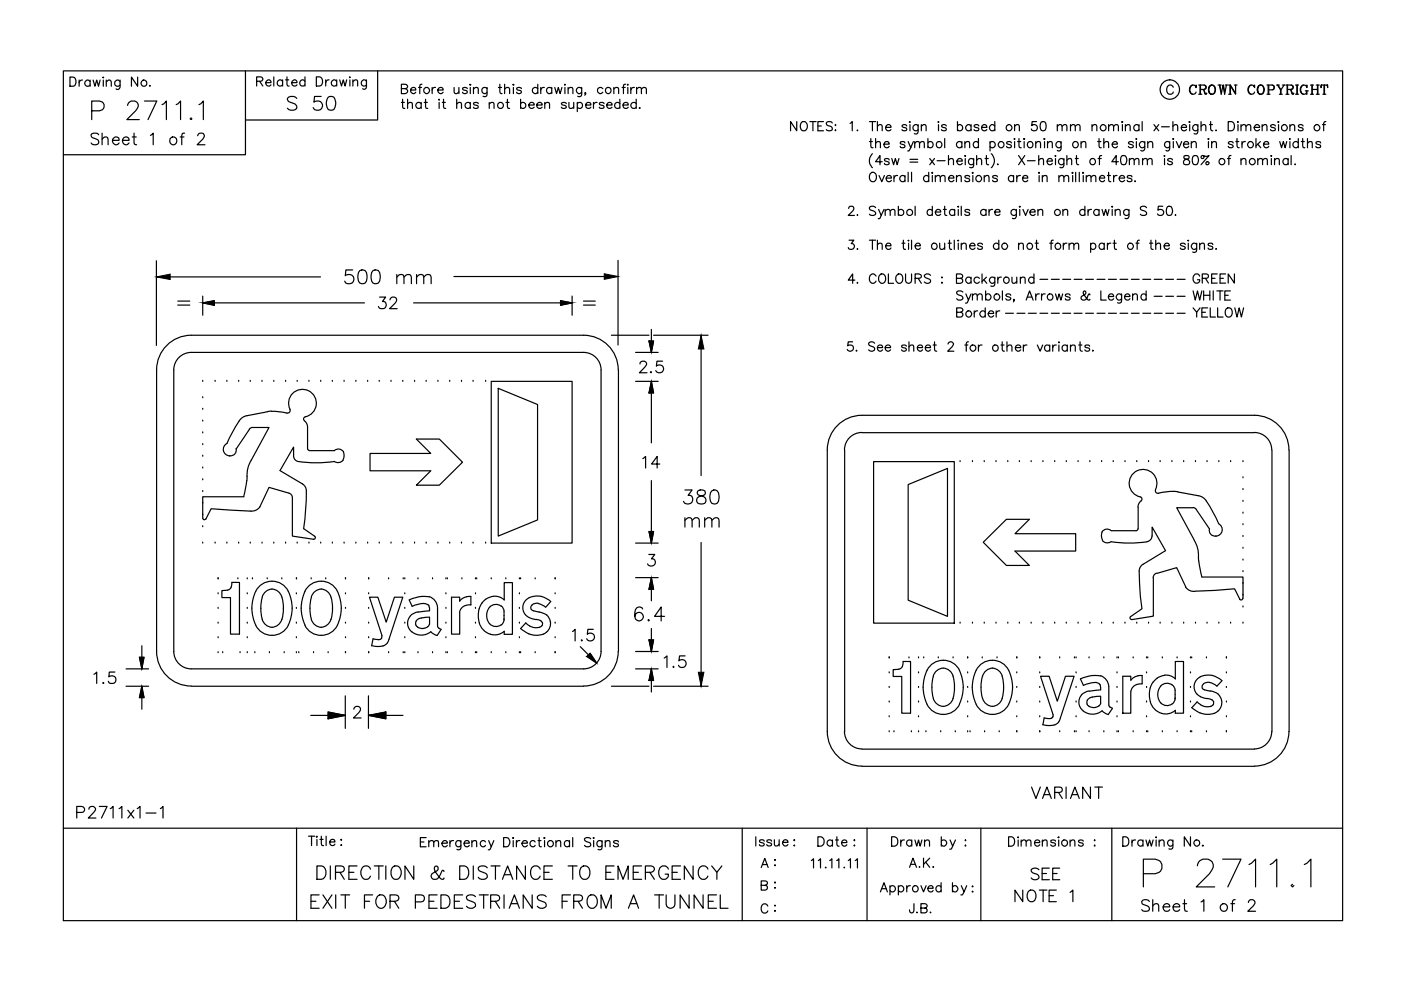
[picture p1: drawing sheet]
<svg xmlns="http://www.w3.org/2000/svg" width="297mm" height="210mm" viewBox="0 0 297 210" stroke-linecap="round" stroke-linejoin="round" font-family="sans-serif">
<g fill="none" stroke="#000" stroke-width=".25">
<path d="M13.4 15h271.3v180.2h-271.3zM14.8 16.3h.7a1.05 1.05 0 0 1 .6 1 1.05 1.05 0 0 1-.6 1h-.7zM16.8 17v1.3M17.5 17a.65 .65 0 0 0-.7 .6M19.1 17.3a.64 .64 0 0 0-.9-.1 .64 .64 0 0 0 0 .9 .64 .64 0 0 0 .9-.1M19.1 17v1.3M19.7 17l.4 1.3 .4-1.3 .4 1.3 .3-1.3M21.9 17v1.3M21.9 16.3v.2zM22.5 17.4l.5-.4 .5 .1 .1 1.2M22.5 17v1.3M25.5 17v1.5a.54 .54 0 0 1-.9 .3"/>
<path d="M25.5 17.3a.64 .64 0 0 0-1-.1 .64 .64 0 0 0 0 .9 .64 .64 0 0 0 1-.1M29.2 16.3v2l-1.3-2v2M31.8 18.1v.2l.1-.1M52 15v17.8h-38.6M54.4 17.2l1.1-.1 .2-.4-.4-.4h-.9v1.9M55 17.2l.7 1M56.4 17.5h1.1a.56 .56 0 0 0-.6-.6 .56 .56 0 0 0-.5 .6 .61 .61 0 0 0 .3 .7 .61 .61 0 0 0 .8-.2M58.1 16.3v1.9M59.9 17.2a.64 .64 0 0 0-.9-.1 .64 .64 0 0 0 0 1 .64 .64 0 0 0 .9-.1M59.9 16.9v1.3M60.6 16.9h.6M60.8 16.3v1.6l.1 .3h.4"/>
<path d="M61.9 17.5h1.1a.56 .56 0 0 0-.6-.6 .56 .56 0 0 0-.5 .6 .61 .61 0 0 0 .3 .7 .61 .61 0 0 0 .8-.2M64.7 17.2a.62 .62 0 0 0-.9 0 .62 .62 0 0 0 0 .9 .62 .62 0 0 0 .9-.1M64.7 16.3v1.9M67.1 16.3h.6a1.05 1.05 0 0 1 .7 1 1.05 1.05 0 0 1-.7 .9h-.6zM69.1 16.9v1.3M69.8 16.9a.65 .65 0 0 0-.7 .6M71.4 17.2a.64 .64 0 0 0-1-.1 .64 .64 0 0 0 0 1 .64 .64 0 0 0 1-.1M71.4 16.9v1.3M72 16.9l.4 1.3 .4-1.3 .4 1.3 .3-1.3M74.2 16.9v1.3M74.2 16.3v.2zM74.8 17.3l.5-.4 .4 .2 .1 1.1"/>
<path d="M74.8 16.9v1.3M77.7 16.9v1.6a.49 .49 0 0 1-.3 .4 .49 .49 0 0 1-.5-.1M77.7 17.2a.62 .62 0 0 0-.9 0 .62 .62 0 0 0 0 .9 .62 .62 0 0 0 .9-.1M80.1 15v10.4h-28.1M85.1 18.8h.8l.4-.2a.42 .42 0 0 0-.1-.7h-1.1v2h.8a.59 .59 0 0 0 .5-.7l-.2-.3-.3-.1M87.1 19.1h1.1a.6 .6 0 0 0-.9-.5 .6 .6 0 0 0-.2 1 .57 .57 0 0 0 1.1 0M88.7 18.5h.7M89.5 17.9h-.4l-.1 .3v1.7M91.6 18.5v1.4M92.3 18.5a.58 .58 0 0 0-.7 .6M92.8 19.1h1.2a.6 .6 0 0 0-.9-.5 .6 .6 0 0 0-.2 1 .57 .57 0 0 0 1.1 0M96.3 18.5l.1 1.2 .4 .2 .5-.4"/>
<path d="M97.3 18.5v1.4M99.1 18.8a.62 .62 0 0 0-1 0 .9 .9 0 0 0 .9 .5l.1 .3a.57 .57 0 0 1-1 0M99.7 18.5v1.4M99.7 17.9h.1l-.1 .2zM100.4 18.9l.5-.4 .4 .1 .1 1.3M100.4 18.5v1.4M103.3 18.5l-.1 1.8-.3 .2-.5-.1M103.3 18.8a.62 .62 0 0 0-.9-.1 .62 .62 0 0 0 0 .9 .62 .62 0 0 0 .9 0M105.7 18.5h.7M106 17.9v1.6l.1 .2 .3 .2M107 18.9l.5-.4 .4 .1 .1 1.3M107 17.9v2"/>
<path d="M108.9 18.5v1.4M108.9 17.9h.1l-.1 .2zM110.5 18.8a.62 .62 0 0 0-1 0 .9 .9 0 0 0 1 .5v.3a.57 .57 0 0 1-1 0M114 18.8a.64 .64 0 0 0-.9-.1 .64 .64 0 0 0 0 .9 .64 .64 0 0 0 .9 0M114 17.9v2M114.7 18.5v1.4M115.4 18.5a.64 .64 0 0 0-.7 .6M117 18.8a.62 .62 0 0 0-.9-.1 .62 .62 0 0 0 0 .9 .62 .62 0 0 0 .9 0M117 18.5v1.4M117.6 18.5l.4 1.4 .4-1.4 .4 1.4 .3-1.4M119.8 18.5v1.4M119.8 17.9v.2z"/>
<path d="M120.5 18.9a.67 .67 0 0 1 .9-.3l.1 1.3M120.5 18.5v1.4M123.3 18.5v1.5a.53 .53 0 0 1-.8 .4M123.3 18.8a.64 .64 0 0 0-.9-.1 .64 .64 0 0 0 0 .9 .64 .64 0 0 0 .9 0M124.2 19.7l-.1 .2-.1-.2h.2l-.2 .5M127.8 18.8a.64 .64 0 0 0-.9-.1 .64 .64 0 0 0 0 .9 .64 .64 0 0 0 .9 0M130.1 18.9a.67 .67 0 0 1 1-.3l.1 1.3M130.1 18.5v1.4M131.9 18.5h.7M132.6 17.9h-.3l-.1 .3v1.7M133.1 18.5v1.4M133.1 17.9v.2z"/>
<path d="M133.7 18.5v1.4M134.5 18.5a.64 .64 0 0 0-.8 .6M135 18.9l.4-.4 .5 .1 .1 1.3M135 18.5v1.4M136 18.9l.5-.4 .4 .1 .1 1.3M248.8 18.5a.72 .72 0 0 0-.9-.5 .72 .72 0 0 0-.5 .8 .83 .83 0 0 0 .1 .9 .83 .83 0 0 0 1 .2l.3-.4M252.9 18a1.08 1.08 0 0 0-.6 1 1.08 1.08 0 0 0 .6 1M253.5 18.3l.1 .3v-.6l-.1 .3a.73 .73 0 0 0-.8-.2 .73 .73 0 0 0-.5 .7 .86 .86 0 0 0 .2 .9 .86 .86 0 0 0 .9 .2l.3-.4M254.1 18h1.2l.4 .2v.4l-.2 .3-1 .1M254.1 20h.7M254.4 18v2M254.5 18v2"/>
<path d="M255 19l.3 .1 .2 .7h.3M255.2 19.1l.3 .8 .2 .1 .1-.3M255.3 18l.4 .4-.2 .4-.2 .2M256.9 18a1.01 1.01 0 0 0-.7 1.1 1.01 1.01 0 0 0 .9 .9 1.01 1.01 0 0 0 .6-1.1 1.01 1.01 0 0 0-.8-.9 1.13 1.13 0 0 0 0 2M257.1 18a1.13 1.13 0 0 1 0 2M258.2 18h.7M258.5 18l.4 2 .4-2 .3 2 .4-2M258.6 18l.3 1.5M259.4 18l.2 1.5M259.8 18h.5M260.5 20h.5M260.5 18h.4"/>
<path d="M260.8 18v2M261.7 18h.6M262 19.8l-1.1-1.8v2M262 18v2l-1.1-1.8M265.3 18a1.08 1.08 0 0 0-.6 1 1.08 1.08 0 0 0 .6 1M265.9 18.3l.1 .3v-.6l-.1 .3a.73 .73 0 0 0-.8-.2 .73 .73 0 0 0-.5 .7 .86 .86 0 0 0 .2 .9 .86 .86 0 0 0 .9 .2l.3-.4M267.2 18a1 1 0 0 0-.7 1.1 1 1 0 0 0 .9 .9 1 1 0 0 0 .7-1.1 1 1 0 0 0-.9-.9 1.13 1.13 0 0 0 0 2M267.4 18a1.13 1.13 0 0 1 0 2M268.6 18h1.1l.3 .1 .2 .3-.2 .6-1 .1M268.6 20h.7M268.9 18v2M269 18v2"/>
<path d="M269.7 18a.52 .52 0 0 1 .4 .5 .52 .52 0 0 1-.4 .6M270.7 18h.5M270.9 18l.6 1.1v.9M270.9 18l.7 1.1v.9M271.2 20h.7M271.9 18h.5M272.3 18l-.7 1.1M272.6 18h1.1l.3 .1 .2 .3-.2 .5-1 .1M272.6 20h.7M272.9 18v2M273 18v2M273.4 19l.3 .1 .4 .8 .2-.1"/>
<path d="M273.7 19.1l.2 .8 .3 .1 .1-.3M273.7 18l.4 .4-.1 .4-.3 .2M274.7 20h.6M274.7 18h.6M275 18v2M275.1 18v2M276.4 18a1.08 1.08 0 0 0-.6 1 1.08 1.08 0 0 0 .6 1M276.7 19.3h.7M277 18.3l.1 .3v-.6l-.1 .3a.73 .73 0 0 0-.8-.2 .73 .73 0 0 0-.5 .7 .86 .86 0 0 0 .2 .9 .86 .86 0 0 0 .9 .2l.2-.2M277 19.3v.7M277.1 19.3v.7M277.8 20h.7"/>
<path d="M277.8 18h.7M278.1 18v2M278.2 18v2M278.2 19h1.1M279.1 20h.6M279.1 18h.6M279.3 18v2M279.4 18v2M280.2 18l-.1 .6v-.6h1.4v.6l-.1-.6M280.5 20h.6M280.7 18v2M280.8 18v2"/>
<path d="M19.4 23.5h1.7l.6-.2a1.02 1.02 0 0 0 0-1.7l-.6-.2h-1.7v4M20.9 28.6a1.06 1.06 0 0 0-1.6 0 .61 .61 0 0 0 .5 .7l.7 .2a.6 .6 0 0 1 .4 .5 .6 .6 0 0 1-.2 .6 1.07 1.07 0 0 1-1.4-.3M21.6 29.5l.6-.5 .6 .2 .1 1.5M21.6 28.2v2.5M23.8 29.8h1.4a.7 .7 0 0 0-.7-.8 .7 .7 0 0 0-.7 .8 .77 .77 0 0 0 .5 .8 .77 .77 0 0 0 .9-.3M26 29.8h1.4a.7 .7 0 0 0-.7-.8 .7 .7 0 0 0-.7 .8 .76 .76 0 0 0 .4 .8 .76 .76 0 0 0 1-.3M27.1 22.4a1.07 1.07 0 0 1 .7-1h.8a.99 .99 0 0 1 .5 1.5l-2.2 2.5h2.6M28 29h.9M28.4 28.2v2l.1 .4 .5 .1M30.6 21.4h2.6l-1.8 4M31.9 28.7l.6-.5v2.5M34.3 22.2l.4-.2 .6-.6v4"/>
<path d="M37.4 22.2l.3-.2 .6-.6v4M38.2 29h.8M39.1 28.2l-.4 .1-.2 .4v2M40.5 25l-.2 .2 .2 .2 .2-.2M41.9 28.8l.2-.4a.85 .85 0 0 1 1-.1 .76 .76 0 0 1-.1 1.2l-1.2 1.2h1.6M42.2 22.2l.4-.2 .5-.6v4M62.9 20.9a1.32 1.32 0 0 0-2 0 .75 .75 0 0 0 .6 .8l.9 .3a.75 .75 0 0 1 .2 1.2 1.4 1.4 0 0 1-1.7-.3M68.1 20.4h-1.4l-.1 1.3a1.05 1.05 0 0 1 1.5 0 1.05 1.05 0 0 1-.2 1.6 1.05 1.05 0 0 1-1.5-.5M69.6 20.6a.97 .97 0 0 1 1.4 .4 2.32 2.32 0 0 1-.2 2.2 .97 .97 0 0 1-1.4-.4 2.3 2.3 0 0 1 .2-2.2zM85.1 21.7h.6M85.4 21v1.6v.3l.4 .1M86.4 22.1a.67 .67 0 0 1 .9-.3l.1 1.2"/>
<path d="M86.4 21v2M89.3 22a.64 .64 0 0 0-.9-.1 .64 .64 0 0 0 0 .9 .64 .64 0 0 0 .9-.1M89.3 21.7v1.3M89.9 21.7h.7M90.2 21v1.6l.1 .3 .4 .1M93.1 21.7v1.3M93.1 21v.3zM93.8 21.7h.6M94 21v1.6l.1 .3 .4 .1M96.8 22.1l.5-.4 .5 .1v1.2M96.8 21v2M99.7 22a.62 .62 0 0 0-.9-.1 .62 .62 0 0 0 0 .9 .62 .62 0 0 0 .9-.1"/>
<path d="M99.7 21.7v1.3M101.4 22a.62 .62 0 0 0-1 0l.1 .2a.9 .9 0 0 1 .9 .4v.1a.62 .62 0 0 1-1 0M103.7 22.1l.5-.4 .5 .1v1.2M103.7 21.7v1.3M107.3 21.7h.6M107.6 21v1.6l.1 .3 .3 .1M110.4 22a.62 .62 0 0 1 .9-.1 .62 .62 0 0 1 0 .9 .62 .62 0 0 1-.9-.1M110.4 21v2M112.1 22.3h1.2a.57 .57 0 0 0-.6-.6 .57 .57 0 0 0-.6 .6v.1a.63 .63 0 0 0 .5 .6 .63 .63 0 0 0 .7-.3M113.8 22.3h1.1a.62 .62 0 0 0-.6-.5 .62 .62 0 0 0-.6 .6 .62 .62 0 0 0 .6 .6l.6-.3M115.5 22.1a.67 .67 0 0 1 .9-.3l.1 1.2M115.5 21.7v1.3"/>
<path d="M120.1 22a.65 .65 0 0 0-1.1 0l.1 .2 .8 .2 .2 .3a.65 .65 0 0 1-1.1 0M120.6 21.7v.9a.47 .47 0 0 0 .8 .3l.2-.3M121.6 21.7v1.3M122.4 22a.62 .62 0 0 1 .9-.1 .62 .62 0 0 1 0 .9 .62 .62 0 0 1-.9-.1M122.4 21.7v2M124.2 22.3h1.1a.6 .6 0 0 0-.9-.5 .6 .6 0 0 0-.1 .9 .62 .62 0 0 0 1 0M125.8 21.7v1.3M126.6 21.7a.64 .64 0 0 0-.8 .6M128.1 22a.62 .62 0 0 0-1 0v.2a.9 .9 0 0 1 1 .4v.1a.62 .62 0 0 1-1 0M128.6 22.3h1.2a.57 .57 0 0 0-.6-.6 .57 .57 0 0 0-.6 .6v.1a.63 .63 0 0 0 .5 .6 .63 .63 0 0 0 .7-.3M131.4 22a.62 .62 0 0 0-.9-.1 .62 .62 0 0 0 0 .9 .62 .62 0 0 0 .9-.1M131.4 21v2"/>
<path d="M132.1 22.3h1.1a.6 .6 0 0 0-.8-.5 .6 .6 0 0 0-.2 .9 .62 .62 0 0 0 1 0M134.9 22a.64 .64 0 0 0-1-.1 .64 .64 0 0 0 0 .9 .64 .64 0 0 0 1-.1M134.9 21v2M135.7 22.8l-.2 .1h.2M168.9 25.8v1.9l-1.3-1.9v1.9M170 25.9a.98 .98 0 0 1 1.2 .6 .98 .98 0 0 1-.6 1.2 1.03 1.03 0 0 1-.9-.7 1.03 1.03 0 0 1 .3-1.1zM171.7 25.8h1.3M172.4 25.8v1.9M173.4 26.7h.7M174.6 25.8h-1.2v1.9h1.2M176.5 26.1a.71 .71 0 0 0-.7-.3 .71 .71 0 0 0-.6 .4l.2 .3 .9 .4a.5 .5 0 0 1 0 .7 .94 .94 0 0 1-1.1-.1M177.1 27.6h.1z"/>
<path d="M177.1 26.4v.2zM180.2 26.2l.5-.4v1.9M181.8 27.6v.1l.1-.1M184.3 30h.7M184.3 25.8h1.3M184.5 36.8l.2-.1a.89 .89 0 0 1 1.1 .3 .89 .89 0 0 1-.1 1.1 .72 .72 0 0 1-.8 .4 .72 .72 0 0 1-.6-.7zM184.6 29.4v1.5l.1 .3 .4 .1M185 25.8v1.9M185 32.6a2.03 2.03 0 0 0 0 3M185.6 30.4l.5-.4 .5 .1 .1 1.2M185.6 29.4v1.9M186 26.8l.5-.4 .5 .1v1.2"/>
<path d="M186 25.8v1.9M186.4 37.2l.6 1.3 .5-1.3M187 34.3h-1.4l1-1.3v1.9M187.4 30.6h1.1a.6 .6 0 0 0-.8-.5 .6 .6 0 0 0-.2 .9 .57 .57 0 0 0 1 0M187.8 27h1.1a.57 .57 0 0 0-.6-.6 .57 .57 0 0 0-.5 .6v.2a.63 .63 0 0 0 .4 .5 .63 .63 0 0 0 .7-.2M187.9 37.8h1.1a.6 .6 0 0 0-.9-.5 .6 .6 0 0 0-.1 .9 .57 .57 0 0 0 1 0M188.5 33.9a.57 .57 0 0 0-1 0l.1 .2 .8 .3 .1 .2a.57 .57 0 0 1-1 0M189.1 33.6l.4 1.3 .3-1.3 .4 1.3 .4-1.3M189.5 37.2v1.3M190.3 37.2a.64 .64 0 0 0-.8 .6M191.9 30.3a.56 .56 0 0 0-.5-.3 .56 .56 0 0 0-.5 .3v.2l.9 .3 .1 .2a.56 .56 0 0 1-.5 .4 .56 .56 0 0 1-.5-.4M191.9 37.5a.61 .61 0 0 0-.9-.1 .61 .61 0 0 0 0 .9 .61 .61 0 0 0 .9-.1"/>
<path d="M191.9 37.2v1.3M192.2 26.7a.57 .57 0 0 0-1 0l.3 .3 .5 .1a.33 .33 0 0 1 .2 .5 .7 .7 0 0 1-1-.1M192.5 30l.6 1.3 .5-1.3M192.5 36.5v2M192.8 25.9h.2zM192.9 26.4v1.3M192.9 33.8h1.7M192.9 34.4h1.7M193.1 31.3l-.4 .7h-.2M193.3 36.5v2M193.9 30.4l.5-.4 .5 .1 .1 1.2M193.9 30v1.3"/>
<path d="M194.7 26.4l-.1 1.8-.3 .2-.4-.1M194.7 26.7a.62 .62 0 0 0-.9-.1 .62 .62 0 0 0 0 .9 .62 .62 0 0 0 .9 0M195 30.4l.4-.4 .5 .1 .1 1.2M195.3 26.8l.5-.4 .5 .1 .1 1.2M195.3 26.4v1.3M196.7 30.3a.61 .61 0 0 1 .9-.1 .61 .61 0 0 1 0 .9 .61 .61 0 0 1-.9-.1M196.7 29.4v1.9M196.9 37.5a.61 .61 0 0 0-.9-.1 .61 .61 0 0 0 0 .9 .61 .61 0 0 0 .9-.1M196.9 36.5v2M197.1 33.6l1 1.3M197.7 37.2v1.3M197.7 36.5v.2z"/>
<path d="M198.1 33.6l-1 1.3M198.3 37.6l.5-.4 .4 .1 .2 1.2M198.3 37.2v1.3M198.7 34.1h1.7M199 26.4v1.3M199 25.8v.2zM199.4 37.6l.4-.4 .5 .1 .1 1.2M200.3 29.4v1.9M200.6 26.7a.56 .56 0 0 0-.5-.3 .56 .56 0 0 0-.5 .3l.3 .3 .5 .1a.33 .33 0 0 1 .1 .5 .7 .7 0 0 1-.9-.1M201.1 34l.5-.4 .4 .1 .2 1.2M201.1 33v1.9M201.1 37.8h1.1a.6 .6 0 0 0-.8-.5 .6 .6 0 0 0-.2 .9 .56 .56 0 0 0 .5 .3 .56 .56 0 0 0 .5-.3"/>
<path d="M202.8 37.6l.5-.4 .4 .1 .1 1.2M202.8 37.2v1.3M202.9 34.2h1.1a.6 .6 0 0 0-.8-.5 .6 .6 0 0 0-.2 .9 .56 .56 0 0 0 .5 .4 .56 .56 0 0 0 .5-.4M203 26.7a.62 .62 0 0 1 .9-.1 .62 .62 0 0 1 0 .9 .62 .62 0 0 1-.9 0M203 25.8v1.9M203.9 30.3a.63 .63 0 0 0-.9-.1 .63 .63 0 0 0 0 .9 .63 .63 0 0 0 .9-.1M203.9 30v1.3M204.6 30.4l.4-.4 .5 .1 .1 1.2M204.6 30v1.3M204.6 33.1h.1zM204.7 33.6v1.3M205.6 37.5a.57 .57 0 0 0-1 0l.1 .2a.9 .9 0 0 1 .9 .4v.1a.57 .57 0 0 1-1 0"/>
<path d="M205.9 26.7a.64 .64 0 0 0-1-.1 .64 .64 0 0 0 0 1 .64 .64 0 0 0 1-.1M205.9 26.4v1.3M206.3 37.2v1.3M206.3 36.5v.2h-.2zM206.4 33.6l-.1 1.8-.2 .2-.5-.1M206.4 33.9a.61 .61 0 0 0-.9-.1 .61 .61 0 0 0 0 .9 .61 .61 0 0 0 .9-.1M207.1 34l.4-.4 .5 .1 .1 1.2M207.1 33v1.9M207.4 30.3a.61 .61 0 0 0-.9-.1 .61 .61 0 0 0 0 .9 .61 .61 0 0 0 .9-.1M207.4 29.4v1.9M207.5 26.7a.56 .56 0 0 0-.5-.3 .56 .56 0 0 0-.5 .3l.3 .3 .5 .1a.33 .33 0 0 1 .1 .5 .7 .7 0 0 1-.9-.1M208.1 27h1.1a.55 .55 0 0 0-.5-.6 .55 .55 0 0 0-.6 .6 .61 .61 0 0 0 .4 .7 .61 .61 0 0 0 .7-.2"/>
<path d="M208.7 37.6l.4-.4 .5 .1 .1 1.2M208.7 37.2v1.3M208.8 33.6h.7M209.1 33v1.5l.1 .3 .4 .1M209.9 30.3a.61 .61 0 0 1 .9-.1 .61 .61 0 0 1 0 .9 .61 .61 0 0 1-.9-.1M209.9 30v2M210.2 32.6a1.95 1.95 0 0 1 0 3M210.9 26.7a.64 .64 0 0 0-.9-.1 .64 .64 0 0 0 0 1 .64 .64 0 0 0 .9-.1M210.9 25.8v1.9M211.5 37.5a.57 .57 0 0 0-1 0v.2l.9 .3 .1 .2a.57 .57 0 0 1-1 0M211.6 34.8h-.1h.1M214.4 30.3a.56 .56 0 0 0-.5-.3 .56 .56 0 0 0-.5 .3l.1 .2 .8 .3 .1 .2a.56 .56 0 0 1-.5 .4 .56 .56 0 0 1-.5-.4"/>
<path d="M214.9 37.5a.61 .61 0 0 0-.9-.1 .61 .61 0 0 0 0 .9 .61 .61 0 0 0 .9-.1M214.9 37.2v1.3M215 29.5h.2zM215.1 26.8l.5-.4 .4 .1 .1 1.2M215.1 26.4v1.3M215.1 30v1.3M215.6 37.2v1.3M215.7 30h.7M216 33l1.3 1.9M216 29.4v1.5l.1 .3 .4 .1M216.3 37.2a.64 .64 0 0 0-.7 .6M216.8 37.8h1.1a.6 .6 0 0 0-.8-.5 .6 .6 0 0 0-.2 .9 .57 .57 0 0 0 1 0"/>
<path d="M217.1 29.5h.2zM217.1 30v1.3M217.3 33l-1.3 1.9M217.8 34.1h1.7M219.6 30.4l.5-.4 .4 .1 .1 1.2M219.6 30v1.3M219.8 25.8h-1v.8a.67 .67 0 0 1 1 0 .67 .67 0 0 1-.1 1 .67 .67 0 0 1-1-.3M220.2 34l.5-.4 .5 .1v1.2M220.2 33v1.9M220.3 36.5v.2zM220.3 37.2v1.3M220.8 25.9a.64 .64 0 0 1 .9 .3 .99 .99 0 0 1-.6 1.5 1.06 1.06 0 0 1-.5-1.5z"/>
<path d="M221 37.6l.5-.4 .4 .1 .1 1.2M221 37.2v1.3M221.3 29.5h.2zM221.5 30v1.3M222 34.2h1.1a.6 .6 0 0 0-.8-.5 .6 .6 0 0 0-.2 .9 .57 .57 0 0 0 1 0M222.1 30.4l.5-.4 .4 .1 .1 1.2M222.1 30v1.3M223.8 33v.1zM223.8 33.6v1.3M224.2 26.8l.4-.4 .5 .1 .1 1.2M224.2 26.4v1.3M224.5 37.6l.5-.4 .4 .1 .2 1.2"/>
<path d="M224.5 37.2v1.3M225 30v1.5a.49 .49 0 0 1-.3 .5 .49 .49 0 0 1-.5-.1M225 30.3a.61 .61 0 0 0-.9-.1 .61 .61 0 0 0 0 .9 .61 .61 0 0 0 .9-.1M225.2 26.8l.5-.4 .4 .1 .1 1.2M225.6 33.6l-.2 1.8-.2 .2-.5-.1M225.6 33.9a.63 .63 0 0 0-1-.1 .63 .63 0 0 0 0 .9 .63 .63 0 0 0 1-.1M225.6 37.6l.4-.4 .5 .1 .1 1.2M226.2 34l.5-.4 .4 .1 .1 1.2M226.2 33v1.9M227 26.8l.4-.4 .5 .1 .1 1.2M227 26.4v1.3M227.4 36.5v.2h-.1z"/>
<path d="M227.4 37.2v1.3M228 26.8l.4-.4 .5 .1 .1 1.2M228 33.6h.6M228.1 36.5v2M228.2 33v1.5l.2 .3 .3 .1M228.8 36.5v2M229.2 30.4l.5-.4 .4 .1 .1 1.2M229.2 30v1.3M229.7 36.5v.2h-.2zM229.7 37.2v1.3M230.3 37.6l.5-.4 .4 .1 .1 1.2M230.3 37.2v1.3"/>
<path d="M231.3 37.6l.5-.4 .5 .1v1.2M231.5 26.8l.5-.4 .5 .1 .1 1.2M231.5 26.4v1.3M232.7 30h.7M232.8 33.6h.7M233 29.4v1.5l.1 .3 .4 .1M233.1 37.8h1.1v-.2a.64 .64 0 0 0-1.1-.1 .64 .64 0 0 0 .5 1h.3l.3-.3M233.6 33l-.4 .1-.1 .2v1.6M234 30.4l.5-.4 .5 .1v1.2M234 29.4v1.9M234.8 37.2h.6M235 26.8l.5-.4 .5 .1 .1 1.2"/>
<path d="M235 26.4v1.3M235 36.5v1.6l.1 .3 .4 .1M235.8 30.6h1.1v-.2a.64 .64 0 0 0-1.1-.1 .64 .64 0 0 0 .5 1h.3l.3-.3M236.1 26.8l.5-.4 .4 .1 .1 1.2M236.1 37.2v1.3M236.8 37.2a.58 .58 0 0 0-.7 .6M237.1 34.3h-1.4l1-1.3v1.9M237.3 37.8h1.1a.61 .61 0 0 0-.8-.5 .61 .61 0 0 0-.2 .9 .6 .6 0 0 0 1 0M237.8 25.9h.3zM237.8 33.1a.67 .67 0 0 1 1 .2 1.01 1.01 0 0 1-.7 1.6 1.08 1.08 0 0 1-.4-1.6zM238 26.4v1.3M238.6 26.8l.5-.4 .4 .1 .1 1.2"/>
<path d="M238.6 26.4v1.3M239.5 34l.4-.4 .5 .1 .1 1.2M239.5 33.6v1.3M240 37.5a.57 .57 0 0 0-1 0l.1 .2 .8 .3 .1 .2a.57 .57 0 0 1-1 0M240.3 30.3a.6 .6 0 0 0-1.1 0l1 .5 .1 .2a.6 .6 0 0 1-1.1 0M240.5 34l.4-.4 .5 .1 .1 1.2M240.6 38.3v.1h.2M240.9 29.4v.1zM240.9 30v1.3M241.5 26.7a.62 .62 0 0 0-.9-.1 .62 .62 0 0 0 0 .9 .62 .62 0 0 0 .9 0M241.5 26.4v1.3M242.2 25.8v1.9"/>
<path d="M242.2 34l.5-.4 .5 .1 .1 1.2M242.2 33.6v1.3M242.7 30v1.5a.54 .54 0 0 1-.8 .4M242.7 30.3a.63 .63 0 0 0-.9-.1 .63 .63 0 0 0 0 .9 .63 .63 0 0 0 .9-.1M243.3 34l.4-.4 .5 .1 .1 1.2M243.3 30.4l.5-.4 .5 .1 .1 1.2M243.3 30v1.3M244.7 26.4l1 1.3M245.7 26.4l-1 1.3M246.3 26.9h1.6M246.9 33v.1zM246.9 33.6v1.3"/>
<path d="M248 30v1.5a.49 .49 0 0 1-.3 .5 .49 .49 0 0 1-.5-.1M248 30.3a.61 .61 0 0 0-.9-.1 .61 .61 0 0 0 0 .9 .61 .61 0 0 0 .9-.1M248.6 33.9a.6 .6 0 0 0-1.1 0l1 .5 .1 .2a.6 .6 0 0 1-1.1 0M248.7 26.8l.4-.4 .5 .1 .1 1.2M248.7 25.8v1.9M248.7 29.5h.1zM248.8 30v1.3M249.4 30l.6 1.3 .5-1.3M250.5 27h1.1a.55 .55 0 0 0-.6-.6 .55 .55 0 0 0-.5 .6 .61 .61 0 0 0 .3 .7 .61 .61 0 0 0 .8-.2M250.9 30.6h1.1a.6 .6 0 0 0-.8-.5 .6 .6 0 0 0-.2 .9 .57 .57 0 0 0 1 0M251.1 33.1a.38 .38 0 0 0 .2 .6 .71 .71 0 0 1 .8 .3 .71 .71 0 0 1-.1 .8l-.6 .1-.4-.1a.74 .74 0 0 1 .1-.8 .74 .74 0 0 1 .8-.3 .39 .39 0 0 0 .1-.6zM252.1 25.9h.2z"/>
<path d="M252.2 26.4v1.3M252.6 30.4l.4-.4 .5 .1 .1 1.2M252.6 30v1.3M253 33.1a.67 .67 0 0 1 1 .2 1.01 1.01 0 0 1-.7 1.6 1.08 1.08 0 0 1-.4-1.6zM254 26.4l-.1 1.8-.3 .2-.4-.1M254 26.7a.62 .62 0 0 0-.9-.1 .62 .62 0 0 0 0 .9 .62 .62 0 0 0 .9 0M254.6 26.8l.5-.4 .5 .1 .1 1.2M254.6 25.8v1.9M255.1 33l.2 .1-.1 .4-.4 .1-.2-.2a.38 .38 0 0 1 .2-.4 .38 .38 0 0 1 .5 .1h.5l.5-.1-1.7 1.9M255.7 34.4l.4-.1 .2 .2-.1 .3-.4 .1-.1-.1zM256.2 30v1.3M256.2 29.4l.1 .1h-.1z"/>
<path d="M256.4 26.4h.7M256.7 25.8v1.5l.1 .3 .3 .1M256.9 30.4l.5-.4 .4 .1 .1 1.2M256.9 30v1.3M257.8 27.6v.1l.1-.1M260.2 33.6h.7M260.4 25.8h.7a1.05 1.05 0 0 1 .6 1 1.05 1.05 0 0 1-.6 .9h-.7zM261 33l-.4 .1-.1 .2v1.6M261.5 30.3a.6 .6 0 0 0-1.1 0l.9 .5 .2 .2a.6 .6 0 0 1-1.1 0M262 30h.7M262.3 29.4v1.5l.1 .3 .3 .1M262.5 26.4v1.3"/>
<path d="M262.5 25.8v.2zM263.1 26.8l.5-.4 .4 .1 .2 1.2M263.1 26.4v1.3M263.1 34l.5-.4 .4 .1 .2 1.2M263.1 33.6v1.3M263.3 30v1.3M264 30a.58 .58 0 0 0-.7 .6M264.2 26.8l.4-.4 .5 .1 .1 1.2M265.9 27h1.2a.57 .57 0 0 0-.6-.6 .57 .57 0 0 0-.6 .6v.2a.63 .63 0 0 0 .5 .5 .63 .63 0 0 0 .7-.2M266.3 29.4v1.9M266.7 30.6l.6 .7M266.7 34l.4-.4 .5 .1 .1 1.2"/>
<path d="M266.7 33.6v1.3M267.2 30l-.9 .9M267.6 26.8l.5-.4 .4 .1 .1 1.2M267.6 26.4v1.3M267.7 34l.5-.4 .4 .1 .1 1.2M267.9 30.6h1.1a.6 .6 0 0 0-.8-.5 .6 .6 0 0 0-.2 .9 .57 .57 0 0 0 1 0M269.6 33.6v1.3M269.6 33v.1zM270.2 34l.5-.4 .5 .1v1.2M270.2 33.6v1.3M270.4 26.7a.57 .57 0 0 0-1 0l.2 .3 .5 .1a.33 .33 0 0 1 .2 .5 .7 .7 0 0 1-.9-.1M270.9 25.9h.3z"/>
<path d="M271.1 26.4v1.3M271.3 30l.4 1.3 .4-1.3 .4 1.3 .3-1.3M273.1 33.9a.61 .61 0 0 0-.9-.1 .61 .61 0 0 0 0 .9 .61 .61 0 0 0 .9-.1M273.1 33.6v1.3M273.5 26.8l.5-.4 .4 .1 .1 1.2M273.5 26.4v1.3M273.5 30v1.3M273.5 29.4v.1zM273.7 33v1.9M274.6 34.8h-.1h.2M275.3 30.3a.63 .63 0 0 0-1-.1 .63 .63 0 0 0 0 .9 .63 .63 0 0 0 1-.1M275.3 29.4v1.9"/>
<path d="M275.9 30h.6M276.2 29.4v1.5l.1 .3 .4 .1M276.3 26.7a.57 .57 0 0 0-1 0 .9 .9 0 0 0 .9 .5l.1 .3a.62 .62 0 0 1-1 0M277.2 30.4l.5-.4 .4 .1 .1 1.2M277.2 29.4v1.9M280 30.3a.57 .57 0 0 0-1 0l.1 .2 .8 .3 .1 .2a.57 .57 0 0 1-1 0M280.4 26.4h.6M281.1 25.8l-.3 .1-.2 .3v1.5M33.2 55.3v17.9M33.2 58.7h34.8M74.8 57.2h-1.5l-.1 1.3a1.04 1.04 0 0 1 1.6-.1 1.04 1.04 0 0 1-.2 1.6 1.04 1.04 0 0 1-1.5-.4M76.3 57.4a.98 .98 0 0 1 1.4 .4 2.5 2.5 0 0 1-.3 2.2 .98 .98 0 0 1-1.4-.4 2.46 2.46 0 0 1 .3-2.2z"/>
<path d="M79.1 57.4a.98 .98 0 0 1 1.4 .4 2.5 2.5 0 0 1-.3 2.2 .98 .98 0 0 1-1.4-.4 2.46 2.46 0 0 1 .3-2.2zM84.1 58.8l.7-.6 .7 .1 .2 1.9M84.1 58.2v2M85.7 58.8l.7-.6 .7 .1 .1 .5v1.4M88.3 58.8l.7-.6 .7 .1 .1 1.9M88.3 58.2v2M89.8 58.8l.8-.6 .6 .1 .2 .5v1.4M96.2 58.6h34.8M131 55.2v18M179.9 44.2l.2-.4 .2-.1h.4l.2 .2a.61 .61 0 0 1-.1 .8l-1 1h1.4M180 50.9h1l-.5 .7a.64 .64 0 0 1 .7 .8 .64 .64 0 0 1-.9 .5l-.3-.1-.2-.3M181.2 59.4h-1.4l1-1.3v2"/>
<path d="M181.8 45.5l-.1 .1h.2M181.8 52.7l-.1 .1h.2M181.8 59.9v.2l.1-.2M184.3 50.9h1.3M185 50.9v2M185.6 44a.73 .73 0 0 0-.7-.3 .73 .73 0 0 0-.6 .5l.2 .3 1.1 .5v.4a.92 .92 0 0 1-1.3 0M185.7 58.5a.72 .72 0 0 0-.8-.4 .72 .72 0 0 0-.6 .7 .83 .83 0 0 0 .2 1 .83 .83 0 0 0 .9 .1l.3-.3M186 51.9l.5-.3h.5v1.3M186 50.9v2M186.3 44.4l.5 1.3 .6-1.3M186.5 58.4l.2-.2a.89 .89 0 0 1 1 .3 .89 .89 0 0 1 0 1.1 .72 .72 0 0 1-.9 .5 .72 .72 0 0 1-.5-.8zM186.8 45.7l-.2 .6-.4 .1"/>
<path d="M187.7 44.7l.4-.3 .5 .1 .1 1.2M187.7 44.4v1.3M187.8 52.1h1.1a.6 .6 0 0 0-.8-.5 .6 .6 0 0 0-.2 1 .56 .56 0 0 0 .5 .3 .56 .56 0 0 0 .5-.3M188.4 58.1v2h1.1M188.7 44.7a.67 .67 0 0 1 1-.2l.1 1.2M190.1 58.4l.2-.2a.89 .89 0 0 1 1.1 .3 .89 .89 0 0 1-.1 1.1 .72 .72 0 0 1-.8 .5 .72 .72 0 0 1-.6-.8zM190.5 44.7a.64 .64 0 0 1 .9-.1 .64 .64 0 0 1 0 .9 .64 .64 0 0 1-.9-.1M190.5 43.7v2M191.2 51.6h.7M191.5 50.9v1.6l.1 .3 .4 .1M192 58.1v1.4a.64 .64 0 0 0 .6 .6 .64 .64 0 0 0 .7-.6v-1.4M192.6 51.6v1.3"/>
<path d="M192.6 50.9v.2zM193.3 50.9v2M194 43.7v2M194 52.1h1.1v-.2a.64 .64 0 0 0-1.1 0 .64 .64 0 0 0 .5 1h.3l.3-.3M194 59l1.1-.1a.4 .4 0 0 0 .3-.3 .4 .4 0 0 0-.3-.4l-1.1-.1v2M194.7 59l.6 1.1M197.3 58.4a.73 .73 0 0 0-.7-.4 .73 .73 0 0 0-.6 .5l.2 .3 .9 .4 .2 .6a.84 .84 0 0 1-1.3 0M197.7 44.7a.62 .62 0 0 0-.9-.1 .62 .62 0 0 0 0 .9 .62 .62 0 0 0 .9-.1M197.7 43.7v2M198.3 45h1.1a.57 .57 0 0 0-.5-.6 .57 .57 0 0 0-.6 .6v.1a.63 .63 0 0 0 .5 .6 .63 .63 0 0 0 .6-.3M199.2 51.6l.2 1.2 .4 .1 .5-.4M199.6 58.8h.2z"/>
<path d="M199.6 59.9h.2l-.1 .2zM200 44.4h.6M200.3 43.7v1.6l.1 .3 .4 .1M200.3 51.6v1.3M201 51.6h.7M201.3 50.9v1.6l.1 .3 .4 .1M202.3 50.9v2M202.4 44.7a.62 .62 0 0 0-.9-.1 .62 .62 0 0 0 0 .9 .62 .62 0 0 0 .9-.1M202.4 44.4v1.3M202.8 59l1.1-.1 .2-.4-.5-.4h-.8v2h.8l.4-.2 .1-.5-.5-.4M203.1 43.8h.2l-.1 .1zM203.1 51h.2z"/>
<path d="M203.2 44.4v1.3M203.2 51.6v1.3M203.8 43.7v2M203.8 51.9l.5-.3h.4l.2 1.3M203.8 51.6v1.3M205.6 44.7a.62 .62 0 0 0-1 0l.1 .2a.9 .9 0 0 1 .9 .4v.1a.62 .62 0 0 1-1 0M205.6 52.1h1.1a.61 .61 0 0 0-.8-.5 .61 .61 0 0 0-.2 1 .6 .6 0 0 0 1 0M205.9 59a.64 .64 0 0 0-1-.1 .64 .64 0 0 0 0 1 .64 .64 0 0 0 1-.1M205.9 58.8v1.3M207.7 59a.64 .64 0 0 0-1-.1 .64 .64 0 0 0 0 1 .64 .64 0 0 0 1-.1M208.2 58.1v2M208.3 51.9a.57 .57 0 0 0-1 0l.1 .1 .8 .3 .1 .3a.57 .57 0 0 1-1 0"/>
<path d="M208.6 59.3l.6 .8M209.1 44.7a.64 .64 0 0 0-1-.1 .64 .64 0 0 0 0 .9 .64 .64 0 0 0 1-.1M209.1 44.4v1.3M209.1 58.8l-.9 .9M209.7 44.4v1.3M210.5 44.4a.64 .64 0 0 0-.8 .6M210.9 45h1.1a.6 .6 0 0 0-.8-.5 .6 .6 0 0 0-.2 .9 .62 .62 0 0 0 1 0M210.9 58.8v1.4a.53 .53 0 0 1-.8 .4M210.9 59a.64 .64 0 0 0-.9-.1 .64 .64 0 0 0 0 1 .64 .64 0 0 0 .9-.1M211.6 58.8v1.3M211.8 51.9a.63 .63 0 0 0-1-.2 .63 .63 0 0 0 0 1 .63 .63 0 0 0 1-.1M211.8 50.9v2"/>
<path d="M212.3 58.8a.64 .64 0 0 0-.7 .5M214.6 58.8v1.1l.5 .2 .5-.4M215.5 44.4v1.5a.53 .53 0 0 1-.9 .4M215.5 44.7a.64 .64 0 0 0-.9-.1 .64 .64 0 0 0 0 .9 .64 .64 0 0 0 .9-.1M215.6 58.8v1.3M216 51.9l.4-.3h.5l.1 1.3M216 51.6v1.3M216.1 43.8h.2l-.1 .1zM216.2 44.4v1.3M216.3 59.1l.5-.3h.5l.1 1.3M216.3 58.8v1.3M216.9 44.4l.5 1.3 .6-1.3"/>
<path d="M218.4 45h1.1a.6 .6 0 0 0-.9-.5 .6 .6 0 0 0-.1 .9 .62 .62 0 0 0 1 0M219.2 59a.64 .64 0 0 0-.9-.1 .64 .64 0 0 0 0 1 .64 .64 0 0 0 .9-.1M219.2 58.1v2M219.5 51.6h.6M219.8 50.9v1.6l.1 .3 .3 .1M220.1 44.7a.67 .67 0 0 1 .9-.2l.1 1.2M220.1 44.4v1.3M220.5 59.2h1.6M222.6 51.6h.6M222.9 59.2h1.7M223.3 50.9l-.4 .1v.3v1.6M225.3 59.2h1.7"/>
<path d="M225.4 44.7l.4-.3 .5 .1 .1 1.2M225.4 44.4v1.3M225.4 51.6v1.3M226.2 51.6a.64 .64 0 0 0-.8 .5M226.7 51.9l.4-.3h.5l.1 1.3M226.7 51.6v1.3M227.7 51.9l.4-.3h.5l.1 1.3M227.7 59.2h1.7M230 44.7a.62 .62 0 0 0-.9-.1 .62 .62 0 0 0 0 .9 .62 .62 0 0 0 .9-.1M230 43.7v2M230.2 59.2h1.6M230.7 44.4v1.3"/>
<path d="M231.2 51.9a.61 .61 0 0 1 .9-.1 .61 .61 0 0 1 0 .9 .61 .61 0 0 1-.9-.1M231.2 51.6v1.9M231.4 44.4a.58 .58 0 0 0-.7 .6M232.6 59.2h1.7M233 44.7a.64 .64 0 0 0-.9-.1 .64 .64 0 0 0 0 .9 .64 .64 0 0 0 .9-.1M233 44.4v1.3M233.7 44.4l.3 1.3 .4-1.3 .4 1.3 .3-1.3M234.1 51.9a.61 .61 0 0 0-.9-.1 .61 .61 0 0 0 0 .9 .61 .61 0 0 0 .9-.1M234.1 51.6v1.3M234.8 51.6v1.3M235 59.2h1.7M235.5 51.6a.58 .58 0 0 0-.7 .5"/>
<path d="M235.7 43.8h.2l-.1 .1zM235.8 44.4v1.3M236 51.6h.7M236.3 50.9v1.6l.1 .3 .3 .1M236.4 44.7l.5-.3 .5 .1 .1 1.2M236.4 44.4v1.3M237.5 59.2h1.6M239.4 44.4v1.5a.53 .53 0 0 1-.9 .4M239.4 44.7a.64 .64 0 0 0-1-.1 .64 .64 0 0 0 0 .9 .64 .64 0 0 0 1-.1M239.9 59.2h1.6M240.8 51.6h.7M241.6 50.9l-.4 .1-.1 .3v1.6"/>
<path d="M242.3 59.2h1.7M243.1 44a.73 .73 0 0 0-.7-.3 .73 .73 0 0 0-.6 .5l.1 .3 1.1 .5 .1 .4a.92 .92 0 0 1-1.3 0M243.7 51.6h.7M244 50.9v1.6l.1 .3 .4 .1M244.7 59.2h1.7M245 51.9l.5-.3h.5l.1 1.3M245 50.9v2M246.5 43.7h-.9l-.1 .9a.7 .7 0 0 1 1.1 0 .7 .7 0 0 1-.2 1 .7 .7 0 0 1-1-.3M246.8 52.1h1.1a.6 .6 0 0 0-.8-.5 .6 .6 0 0 0-.2 1 .57 .57 0 0 0 1 0M247.2 59.2h1.6M247.5 43.8a.64 .64 0 0 1 1 .3 .91 .91 0 0 1 .1 1.1 .91 .91 0 0 1-1.1 .4 1.64 1.64 0 0 1 0-1.8zM249.2 45.5l-.1 .1h.2"/>
<path d="M249.6 59.2h1.7M251.3 51.9a.6 .6 0 0 0-1.1 0l1 .4 .1 .3a.6 .6 0 0 1-1.1 0M251.9 51h.1zM251.9 51.6v1.3M253.7 51.6v1.4a.53 .53 0 0 1-.8 .4M253.7 51.9a.63 .63 0 0 0-.9-.2 .63 .63 0 0 0 0 1 .63 .63 0 0 0 .9-.1M254.4 58.5a.72 .72 0 0 0-.9-.4 .72 .72 0 0 0-.5 .7 .86 .86 0 0 0 .2 1 .86 .86 0 0 0 .9 .1l.3-.6h-.5M254.4 51.9l.4-.3h.5l.1 1.3M254.4 51.6v1.3M254.9 59l1.1-.1 .2-.3-.1-.3-.4-.2h-.8v1.9M255.6 59l.6 1M256.9 59h.7"/>
<path d="M257.1 51.9a.56 .56 0 0 0-.5-.4 .56 .56 0 0 0-.5 .4l.1 .1 .9 .3v.3a.56 .56 0 0 1-.5 .3 .56 .56 0 0 1-.5-.3M257.8 52.7l-.1 .1h.2M258.1 58.1h-1.2v1.9h1.2M258.7 59h.7M259.9 58.1h-1.2v1.9h1.2M261.7 58.1v1.9l-1.3-1.9v1.9M37.7 63.8h2.5M37.7 64.7h2.5M43 62.8v4M43 64.2l2.4-.4v.9zM43.2 64.2h34.1M80.5 63h1.3l-.7 .9a.79 .79 0 0 1 .8 .9 .79 .79 0 0 1-1.1 .6h-.3l-.3-.4"/>
<path d="M82.7 63.6l.2-.5 .7-.1a.6 .6 0 0 1 .4 .9l-1.4 1.5h1.6M87.7 64.2h33.6M118.8 63.8l2.5 .4-2.5 .5zM121.3 62.8v4M123.7 63.8h2.5M123.7 64.7h2.5M123.7 74.7a3.7 3.7 0 0 1 3.7 3.7v59.7a3.7 3.7 0 0 1-3.7 3.7M123.7 71.1a7.3 7.3 0 0 1 7.4 7.3M123.8 71.1h-83.3a7.3 7.3 0 0 0-7.3 7.3v59.7a7.3 7.3 0 0 0 7.3 7.4M123.8 74.7h-83.3a3.7 3.7 0 0 0-3.7 3.7v59.7a3.7 3.7 0 0 0 3.7 3.7h83.3M129.6 71.1h8M131.1 78.4v59.7"/>
<path d="M134.8 74.7h4.7M135.7 77.2a.5 .5 0 0 1 .5-.6h.4a.58 .58 0 0 1 .4 .9l-1.4 1.5h1.6M137.6 72.3h1l-.5 2.4zM138 78.8l-.1 .1 .1 .1 .1-.1M138.1 69.8v4.9M138.6 71.1h11.5M140.5 76.6h-1.2l-.1 1a.87 .87 0 0 1 1.3 0 .87 .87 0 0 1-.2 1.3 .87 .87 0 0 1-1.3-.3M148.6 71.1v29.7M180.8 72.5h-1l-.1 .8a.7 .7 0 0 1 1.1 0 .7 .7 0 0 1-.1 1 .7 .7 0 0 1-1.1-.2M181.6 74.3v.2l.1-.2M185.4 72.8a.71 .71 0 0 0-.7-.4 .71 .71 0 0 0-.5 .5l.1 .3 1 .4 .1 .6a.8 .8 0 0 1-1.2 0M186 73.7h1.1a.6 .6 0 0 0-.8-.5 .6 .6 0 0 0-.2 1 .57 .57 0 0 0 1 0"/>
<path d="M187.7 73.7h1.1a.62 .62 0 0 0-1-.4 .62 .62 0 0 0 .2 1 .54 .54 0 0 0 .8-.1M192.2 73.4a.62 .62 0 0 0-1.1 0 .9 .9 0 0 0 1 .5l.1 .3a.57 .57 0 0 1-1.1 0M192.7 73.5l.5-.3h.4l.1 1.3M192.7 72.5v2M194.5 73.7h1.1a.6 .6 0 0 0-.8-.5 .6 .6 0 0 0-.2 1 .57 .57 0 0 0 1 0M196.2 73.7h1.1a.6 .6 0 0 0-.9-.5 .6 .6 0 0 0-.1 1 .57 .57 0 0 0 1 0M197.8 73.2h.7M198.1 72.5v1.6l.1 .2 .4 .2M201 72.9l.4-.4 .5 .1a.38 .38 0 0 1 .1 .6l-1.1 1.3h1.3M202.8 66.2l1.1-.1a.4 .4 0 0 0 .3-.4 .4 .4 0 0 0-.3-.3l-1.1-.1v1.9h.9a.51 .51 0 0 0 .5-.5 .51 .51 0 0 0-.5-.5M204.1 61.9a.75 .75 0 0 0-1.3 .2l.4 .4 .7 .3 .2 .5a.84 .84 0 0 1-1.3 0M204.6 73.2h.6"/>
<path d="M204.8 62.3l.5 1.3 .6-1.3M205.3 72.5l-.4 .1v.3v1.6M205.3 63.6l-.2 .6-.4 .1M206.2 62.7l.4-.4 .5 .1 .1 1.2M206.2 62.3v1.3M206.6 65.9v1.3M207.2 62.7l.5-.4 .4 .1 .2 1.2M207.3 65.9a.58 .58 0 0 0-.7 .6M207.4 73.2v1.3M208.2 73.2a.64 .64 0 0 0-.8 .5M208.9 66.2a.63 .63 0 0 0-1-.1 .63 .63 0 0 0 0 .9 .63 .63 0 0 0 1-.1M208.9 65.3v1.9"/>
<path d="M209 62.6a.63 .63 0 0 1 .9-.1 .63 .63 0 0 1 0 .9 .63 .63 0 0 1-.9-.1M209 61.7v1.9M209.5 66.5h1.2a.6 .6 0 0 0-.9-.5 .6 .6 0 0 0-.2 .9 .56 .56 0 0 0 .6 .4 .56 .56 0 0 0 .5-.4M211.2 65.9v1.3M212 65.9a.64 .64 0 0 0-.8 .6M212.2 73.2h.7M212.5 72.5v1.6l.1 .2 .4 .2M212.5 61.7v1.9M213.2 66.4h1.7M213.5 73.5l.5-.3h.4l.2 1.3M213.5 72.5v2M214.3 62.6a.6 .6 0 0 0-1.1 0l1 .5 .1 .2a.6 .6 0 0 1-1.1 0"/>
<path d="M215 63.5h-.1h.1l-.1 .5M215.3 73.7h1.1a.62 .62 0 0 0-1-.4 .62 .62 0 0 0 .2 1 .54 .54 0 0 0 .8-.1M215.6 66.4h1.7M217 73.2v1.3M217.6 63.6l.7-1.9 .7 1.9M217.7 73.2a.6 .6 0 0 0-.7 .5M217.8 63h1M218 66.4h1.7M219.6 62.3v1.3M219.9 73.2l.6 1.3 .6-1.3M220.4 62.3a.64 .64 0 0 0-.8 .6M220.5 66.4h1.6"/>
<path d="M220.8 62.3v1.3M221.6 62.3a.6 .6 0 0 0-.8 .6M222.6 73.4a.62 .62 0 0 0-.9-.1 .62 .62 0 0 0 0 .9 .62 .62 0 0 0 .9 0M222.6 73.2v1.3M222.9 66.4h1.7M223.2 73.2v1.3M223.8 62.3l.4 1.3 .4-1.3 .3 1.3 .4-1.3M224 73.2a.64 .64 0 0 0-.8 .5M224.5 72.5l.1 .1-.1 .1zM224.5 73.2v1.3M225.3 66.4h1.7M226.3 73.4a.62 .62 0 0 0-.9-.1 .62 .62 0 0 0 0 .9 .62 .62 0 0 0 .9 0"/>
<path d="M226.3 73.2v1.3M226.9 62.6a.57 .57 0 0 0-1 0v.2l.9 .3 .1 .2a.57 .57 0 0 1-1 0M227 73.5l.4-.3h.5l.1 1.3M227 73.2v1.3M227.7 66.4h1.7M228.7 73.2h.7M229 72.5v1.6l.1 .2 .4 .2M230.2 66.4h1.6M231 73.4a.6 .6 0 0 0-1 0l.1 .2a.9 .9 0 0 1 .9 .5v.1a.56 .56 0 0 1-.5 .3 .56 .56 0 0 1-.5-.3M231.1 62.5l-.2-.2-.4 .8a.7 .7 0 0 1-.6 .5 .7 .7 0 0 1-.7-.4l.1-.3 .8-.6a.39 .39 0 0 0-.1-.6l-.2 .1a.73 .73 0 0 0 .2 .9l.6 .8 .4 .1 .1-.1M231.7 74.3v.2l.1-.2M232.6 66.4h1.7"/>
<path d="M233.4 61.7v1.9h1.1M235 62.9h1.1a.6 .6 0 0 0-.8-.5 .6 .6 0 0 0-.2 .9 .57 .57 0 0 0 1 0M235 66.4h1.7M237.5 66.4h1.6M237.8 62.3v1.5a.53 .53 0 0 1-.8 .4M237.8 62.6a.63 .63 0 0 0-.9-.1 .63 .63 0 0 0 0 .9 .63 .63 0 0 0 .9-.1M238.4 62.9h1.2a.61 .61 0 0 0-.9-.5 .61 .61 0 0 0-.2 .9 .6 .6 0 0 0 1.1 0M239.9 66.4h1.6M240.1 62.7l.5-.4 .5 .1v1.2M240.1 62.3v1.3M242.3 66.4h1.7M243 62.6a.61 .61 0 0 0-.9-.1 .61 .61 0 0 0 0 .9 .61 .61 0 0 0 .9-.1"/>
<path d="M243 61.7v1.9M244.7 66.4h1.7M244.7 62.8h1.7M247.2 66.4h1.6M247.2 62.8h1.6M249.6 66.4h1.7M249.6 62.8h1.7M253 61.7l.4 1.9 .5-1.9 .5 1.9 .4-1.9M253 65.3l.7 .9 .7-.9M253.7 66.2v1M254.8 66.2h.8M255.2 61.7v1.9"/>
<path d="M255.2 62.6h1.3M256 65.3h-1.2v1.9h1.2M256.5 61.7v1.9M256.6 65.3v1.9h1.1M257.2 61.7v1.9M258 61.7h1.3M258.2 65.3v1.9h1.1M258.7 61.7v1.9M259.7 62.6h.7M259.9 65.5a.74 .74 0 0 1 .9-.2 .74 .74 0 0 1 .5 .7 .86 .86 0 0 1-.2 .9 .86 .86 0 0 1-.9 .2 1.27 1.27 0 0 1-.3-1.6zM260.9 61.7h-1.2v1.9h1.2M261.8 65.3l.5 1.9 .4-1.9 .5 1.9 .5-1.9"/>
<path d="M43 99.2h.1M43 96.7h.1M43 94.3h.1M43 91.8h.1M43 89.3h.1M43 86.8h.1M43 84.3h.1M43 80.9h.1M45.6 80.9h.1M48.1 80.9h.1M48.6 96.6l.1 .1M50 95.1a1.21 1.21 0 0 1-1.3 1.5"/>
<path d="M50.6 80.9h.1M52.9 91l-2.8 4.2M53.1 80.9h.1M53.5 90.6l-.7 .4M53.6 90.6h3.4l-3.7 7a7.3 7.3 0 0 0-1 4.3l-.6 3.4h-8.7v4.6M55.6 80.9h.1M56.8 87.3l-5.2 1.1a12.1 12.1 0 0 0-2.9 4.4 2.54 2.54 0 0 1-1.1 1.7 1.38 1.38 0 0 0 1 2.1M57.6 87.2l-.8 .1M57.6 87.2l1.6 .1 1.6 .3M58.1 80.9h.1M60.6 80.9h.1M60.8 87.6l.4-.1 .3-.5a2.95 2.95 0 0 1 1.4-4.2 2.95 2.95 0 0 1 4 1.7 2.95 2.95 0 0 1-2.2 3.9"/>
<path d="M63 80.9h.1M63.3 97.9a1.21 1.21 0 0 1-1.1-1.2v-1.9l-2.8 5 4.7 2.8 .7 .8 .2 .7M64.7 88.4l-.3 .3 .2 .5a1.71 1.71 0 0 1 .6 1.4v4.5M65.2 95.1l.4 .4M65.5 80.9h.1M65.6 95.5h5.3M68 80.9h.1M70.5 80.9h.1M70.9 95.5a1.26 1.26 0 0 1 1.5-.1 1.26 1.26 0 0 1 .5 1.5l-.2 .7M72.7 97.6a1.32 1.32 0 0 1-1.8 .2 25.9 25.9 0 0 1-7.7 0M73 80.9h.1M75.5 80.9h.1"/>
<path d="M77.9 80.9h.1M78.5 96.1h12.8l-3-3h4.8l5 4.9-5 4.9h-4.8l3-3.1h-12.8zM80.4 80.9h.1M82.9 80.9h.1M85.4 80.9h.1M87.9 80.9h.1M90.4 80.9h.1M92.9 80.9h.1M95.3 80.9h.1M97.8 80.9h.1M100.3 80.9h.1M103 80.9h.1"/>
<path d="M104.2 80.9h17.1v34.2h-17.1zM105.6 82.3l8.4 3.5v24.4l-8.4 3.5zM134.8 80.9h4.7M136.3 97.2l.6-.4v2.4M138.1 80.9l.5 2.4h-1zM138.1 80.9v13M139.9 98.4h-1.8l1.2-1.6v2.4M179.1 95.4v59.7M182.7 91.7a3.7 3.7 0 0 0-3.7 3.7M182.8 91.7h83.2M185.2 97.9h17.1v34.2h-17.1zM203.6 97.9h.1"/>
<path d="M206.2 97.9h.1M208.7 97.9h.1M211.2 97.9h.1M213.7 97.9h.1M216.1 97.9h.1M218.6 97.9h.1M221.1 97.9h.1M223.6 97.9h.1M226.1 97.9h.1M228.6 97.9h.1M231.1 97.9h.1M233.6 97.9h.1"/>
<path d="M236 97.9h.1M238.5 97.9h.1M241 97.9h.1M243.5 97.9h.1M246 97.9h.1M248.5 97.9h.1M251 97.9h.1M253.5 97.9h.1M255.9 97.9h.1M258.4 97.9h.1M260.9 97.9h.1M263.5 97.9h.1"/>
<path d="M265.9 88.1a7.3 7.3 0 0 1 7.4 7.3v59.7a7.4 7.4 0 0 1-7.4 7.3M265.9 91.7a3.7 3.7 0 0 1 3.7 3.7M266 88.1h-83.3a7.3 7.3 0 0 0-7.3 7.3v59.7a7.3 7.3 0 0 0 7.3 7.3M269.7 95.4v59.7M43 115.1h.1M43 111.7h.1M43 109.2h.1M43 106.7h.1M43 104.2h.1M43 101.7h.1M43 109.8l.3 .4 .4-.2M45.6 115.1h.1"/>
<path d="M48.1 115.1h.1M50.6 115.1h.1M53.1 115.1h.1M53.2 108.4a2.1 2.1 0 0 0 1.9-.9l1.9-4.2 4.3 1.3a.99 .99 0 0 1 .7 .9v8.2l4.5 .6 .3-.2-.1-.4M53.2 108.4l-8.4-.5-1.1 2.1M55.6 115.1h.1M58.1 115.1h.1M60.6 115.1h.1M63 115.1h.1M65 104.1l-.2 4.4-.4 3.6 2.3 1.6M65.5 115.1h.1M68 115.1h.1"/>
<path d="M70.5 115.1h.1M73 115.1h.1M75.5 115.1h.1M77.9 115.1h.1M80.4 115.1h.1M82.9 115.1h.1M85.4 115.1h.1M87.9 115.1h.1M90.4 115.1h.1M92.9 115.1h.1M95.3 115.1h.1M97.8 115.1h.1"/>
<path d="M100.3 115.1h.1M103 115.1h.1M134.8 115.1h4.7M137.6 117.6h1.2l-.7 .9a.82 .82 0 0 1 .8 1.1 .82 .82 0 0 1-1.3 .3l-.3-.4M137.6 112.7h1l-.5 2.4zM138.1 101.9v13.2M145.2 103.9h1.5l-.8 1.1a.94 .94 0 0 1 1 1.1 .94 .94 0 0 1-1.3 .7l-.4-.1-.3-.4M145.2 110.3l.7-.5 .7 .1 .1 1.9M145.2 109.8v2M146.7 110.3l.7-.5 .7 .1 .2 1.9M148 104.1l-.2 .5 .5 .4a1.24 1.24 0 0 1 1.4 1.3 1.02 1.02 0 0 1-1.2 .6 1.02 1.02 0 0 1-.8-1 1.41 1.41 0 0 1 1.4-.9 .6 .6 0 0 0 .3-.9l-.4-.2zM148.6 115v30.5"/>
<path d="M149.4 110.3l.7-.5 .7 .1 .1 1.9M149.4 109.8v2M150.9 104.1a.9 .9 0 0 1 1.4 .4 2.5 2.5 0 0 1-.3 2.2 .98 .98 0 0 1-1.4-.4 2.46 2.46 0 0 1 .3-2.2zM150.9 110.3l.8-.5 .6 .1 .2 1.9M192.5 102.7l8.4-3.4v31.4l-8.4-3.4zM208.5 115l4.9-4.9h4.8l-3 3.1h12.9v3.6h-12.9l3 3.1h-4.8zM233.7 112.8l-.2 .7 .3 1.1M233.7 114.6a1.38 1.38 0 0 0 1.8 .3M235.5 114.9a25.9 25.9 0 0 0 7.7 0M240.9 112.5h-5.3a1.29 1.29 0 0 0-2 .3M241.3 112.1l-.4 .4M241.3 107.6v4.5"/>
<path d="M241.9 106.2a1.71 1.71 0 0 0-.6 1.3M242.4 119.6l-.6 .5-.3 1M244.2 113.6a1.21 1.21 0 0 1-1 1.2M244.3 113.7v-1.9l2.8 5-4.7 2.8M245 103.8a2.95 2.95 0 0 0-1.7-4.1 2.95 2.95 0 0 0-3.8 2.1 2.95 2.95 0 0 0 2.4 3.6l.2 .5-.2 .3M245 103.8l.1 .6 .6 .2M249.7 104.3l-1.9-.1-2.2 .4M249.7 104.3l4.4 .8 .8 .3a12.1 12.1 0 0 1 2.9 4.4l.6 1.2M252.9 107.6l.7 .4M253 107.7h-3.5l3.8 6.9M253.2 114.6l.7 1.6 .2 1.8M253.6 108l2.8 4.1"/>
<path d="M254.1 118v.9l.7 3.4h8.7v4.6M256.4 112.1a1.21 1.21 0 0 0 1.3 1.6M257.9 113.7h-.2M258.4 111.1a1.38 1.38 0 0 1 .7 1.5 1.38 1.38 0 0 1-1.3 1.1M263.5 118.7h.1M263.5 116.2h.1M263.5 113.7h.1M263.5 111.3h.1M263.5 108.8h.1M263.5 106.3h.1M263.5 103.8h.1M263.5 101.3h.1"/>
<path d="M29.6 139.4h.9l-.4 2.4zM30.1 136.9v4.9M46.2 122.7h.1M46.2 125.9h.1M46.2 129h.1M46.2 132.1h.1M46.2 135.2h.1M46.2 138.4h.1M47.2 138.4h.1M49 124.5l-.3 .4-.4 .2M49.2 123.5l-.2 1M49.2 123.5h1.6v11h-1.9v-7.8h-1.9v-1.5l1.3-.1"/>
<path d="M50.4 122.7h.1M50.9 138.4h.1M52.4 122.7h.1M52.4 125.9h.1M52.4 129h.1M52.4 132.1h.1M52.4 135.2h.1M52.4 138.4h.1M53.5 122.7h.1M54 138.4h.1M54.2 132.5a7.9 7.9 0 0 1 .7-8.1 3.9 3.9 0 0 1 6.7 2.1 8.3 8.3 0 0 1-.5 6M55.6 131.3a2.12 2.12 0 0 0 2.1 1.7 2.12 2.12 0 0 0 2.1-1.7"/>
<path d="M55.6 126.6a9.1 9.1 0 0 0 0 4.7M56.7 122.7h.1M57.1 138.4h.1M59.7 122.7h.1M59.8 126.6a2.12 2.12 0 0 0-2.1-1.7 2.12 2.12 0 0 0-2.1 1.7M59.8 126.6a9.1 9.1 0 0 1 0 4.7M60.3 138.4h.1M61.1 132.6a3.8 3.8 0 0 1-3.4 2.1 3.8 3.8 0 0 1-3.5-2.1M62.8 122.7h.1M62.8 125.9h.1M62.8 129h.1M62.8 132.1h.1"/>
<path d="M62.8 135.2h.1M62.8 138.4h.1M62.9 122.7h.1M63.3 138.4h.1M64.6 132.6a3.7 3.7 0 0 0 3.5 2.1M64.7 125.4a8.3 8.3 0 0 0 0 7.1M66 122.7h.1M66 131.3a2.31 2.31 0 0 0 2.1 1.7M66 126.6a9.1 9.1 0 0 0 0 4.7M66.5 138.4h.1M68.1 124.9a2.31 2.31 0 0 1 2.1 1.7M68.1 123.2a4.2 4.2 0 0 1 4 3.9 8.3 8.3 0 0 1-.6 5.4"/>
<path d="M68.1 123.2a3.7 3.7 0 0 0-3.5 2.2M68.1 124.9a2.31 2.31 0 0 0-2.1 1.7M69.1 122.7h.1M69.6 138.4h.1M70.2 131.3a2.31 2.31 0 0 1-2.1 1.7M70.2 126.6a9.1 9.1 0 0 1 0 4.7M71.5 132.6a3.7 3.7 0 0 1-3.4 2.1M73.3 138.4h.1M73.3 135.2h.1M73.3 132.1h.1M73.3 129h.1M73.3 125.9h.1"/>
<path d="M73.3 122.7h.1M78.2 122.7h.1M78.2 125.9h.1M78.2 129h.1M78.2 132.1h.1M78.2 135.2h.1M78.2 138.4h.1M78.8 136.9l.9 .2 1.5-.1M79.1 135.4l1.1 .2M79.1 135.5l-.3 1.4M80.6 135.5l-.4 .1M80.9 134.8v.4"/>
<path d="M81 135.2l-.3 .3M81 134.8l-2.7-8.2h1.8l1.8 5.3 1.7-5.3h1.8l-3.3 9.7M82.1 136.3l-.4 .4-.5 .3M82.4 122.7h.1M82.4 138.4h.1M85.5 122.7h.1M85.5 138.4h.1M85.8 122.7h.1M85.8 125.9h.1M85.8 129h.1M85.8 132.1h.1M85.8 135.2h.1"/>
<path d="M85.8 138.4h.1M87 130.6a2.46 2.46 0 0 0-.3 2.7 2.46 2.46 0 0 0 2.3 1.3 3.2 3.2 0 0 0 2.3-.7l.6 .5 .8 .3M88.2 132.5a1.68 1.68 0 0 0 2.5 .4M88.6 122.7h.1M88.6 138.4h.1M88.6 129.7l-.7 .2-.9 .6M89 131.1l-.5 .2-.3 .4v.8M89 131.1l2.1-.2v1.5l-.4 .5M89.8 127.9l-1.5 .3-.9 .4M89.9 128l.9 .3M90.8 128.3l.1 .1M90.9 128.4l.1 .5"/>
<path d="M91 126.5a2.56 2.56 0 0 1 1.8 2.3v4M91 126.6a6.9 6.9 0 0 0-4.2 .6l.6 1.4M91.1 128.9l-.1 .6-2.4 .3M91.7 122.7h.1M91.7 138.4h.1M92.8 132.7l.1 .3 .6 .4M93.5 133.4l-.8 1.3M94.5 122.7h.1M94.5 125.9h.1M94.5 129h.1M94.5 132.1h.1M94.5 135.2h.1"/>
<path d="M94.5 138.4h.1M94.8 122.7h.1M94.8 138.4h.1M97.4 127.4a2.81 2.81 0 0 1 2.4-.9v1.8M97.5 127.5v-.9h-1.8v7.9h1.8v-4.6M97.9 122.7h.1M97.9 138.4h.1M99.8 128.2a2.17 2.17 0 0 0-2.4 1.7M100.8 122.7h.1M100.8 125.9h.1M100.8 129h.1M100.8 132.1h.1"/>
<path d="M100.8 135.2h.1M100.8 138.4h.1M101.1 122.7h.1M101.1 138.4h.1M103 127a3.6 3.6 0 0 0-1.4 2.1M103 127a3 3 0 0 1 3.9 .2v-3.7h1.7v11h-1.7v-.7a3.4 3.4 0 0 1-3.6 .4 3.4 3.4 0 0 1-1.9-3.1l.2-2M103.8 128.7a2.5 2.5 0 0 0 1.2 4.1l.9-.1 .4-.2M104.2 122.7h.1M104.2 138.4h.1M106.3 128.5a1.8 1.8 0 0 0-2.5 .2M106.3 128.5l.5 .8 .1 2.1M106.9 131.4l-.2 .6-.4 .5"/>
<path d="M106.9 131.4h.1M107.2 122.7h.1M107.2 138.4h.1M110.1 122.7h.1M110.1 125.9h.1M110.1 129h.1M110.1 132.1h.1M110.1 135.2h.1M110.1 138.4h.1M110.4 122.7h.1M110.4 138.4h.1M112.1 126.8a2.29 2.29 0 0 0-1.3 2.1 2.29 2.29 0 0 0 1.4 2"/>
<path d="M112.2 126.7a4.1 4.1 0 0 1 4.6 .8l-1.1 1.2M112.2 131l1.4 .4M112.3 132.7l-.8-.6-1.1 1.2 1.7 1.1M112.6 129.2l.3 .2 1.4 .4M112.8 128.3a.7 .7 0 0 0-.2 .9M113.5 122.7h.1M113.5 138.4h.1M113.6 131.3l1.1 .3 .3 .4M114.1 128l1.6 .7M114.1 127.9h-.7l-.6 .3M114.3 129.8l1.6 .6M115 132a1.07 1.07 0 0 1-1.5 1.1l-1.3-.4"/>
<path d="M115.9 130.4l.5 .6 .3 .8M116.7 131.8a2.76 2.76 0 0 1-3.6 2.9l-1-.3M117.7 138.4h.1M117.7 135.2h.1M117.7 132.1h.1M117.7 129h.1M117.7 125.9h.1M117.7 122.7h.1M121.4 133.9l.5-.5v2.5M123 137.1l3.5 3.5M123.3 135.6v.3l.2-.1M124.4 139.2l.7-.7 1.4 2.1z"/>
<path d="M125.8 133.4h-1.2l-.1 1.1a.87 .87 0 0 1 1.3 0 .87 .87 0 0 1-.1 1.3 .87 .87 0 0 1-1.3-.4M131.1 138.1a7.3 7.3 0 0 1-7.4 7.4M134.8 138.1h4.7M134.8 122.5h4.7M136.2 129.1a.8 .8 0 0 0-1.2-.2 2.65 2.65 0 0 0-.3 2.3 .91 .91 0 0 0 1.5 .2 .91 .91 0 0 0-.3-1.5 .91 .91 0 0 0-1.3 .8M137.5 131.4l-.1 .1 .1 .2 .2-.2M137.6 135.7h1l-.5 2.4zM138.1 122.5l.5 2.4h-1zM138.1 122.5v4.9M138.1 133.3v4.8M140.8 139.5l.6-.4v2.4M140.9 130.7h-2.1l1.4-2v3"/>
<path d="M145.3 139.1h-1.2l-.2 1a.86 .86 0 0 1 1.3 0 .86 .86 0 0 1-.1 1.3 .86 .86 0 0 1-1.2-.3M188.5 139.5h.1M192.7 139.5h.1M194.7 139.5h.1M195.8 139.5h.1M198.9 139.5h.1M202.1 139.5h.1M203.6 132.1h.1M205.2 139.5h.1M206.2 132.1h.1M208.3 139.5h.1M208.7 132.1h.1"/>
<path d="M211.2 132.1h.1M211.4 139.5h.1M213.7 132.1h.1M215.6 139.5h.1M216.1 132.1h.1M218.6 132.1h.1M220.4 139.5h.1M221.1 132.1h.1M223.6 132.1h.1M224.7 139.5h.1M226.1 132.1h.1M227.8 139.5h.1"/>
<path d="M228.1 139.5h.1M228.6 132.1h.1M230.9 139.5h.1M231.1 132.1h.1M233.6 132.1h.1M234 139.5h.1M236 132.1h.1M236.8 139.5h.1M237.1 139.5h.1M238.5 132.1h.1M239.7 130.7l-.1 .4 .4 .3M240.3 139.5h.1"/>
<path d="M241 132.1h.1M241.5 121.1l.3 5.3 .3 2.7-2.3 1.6M243.1 139.5h.1M243.3 139.5h.1M243.5 132.1h.1M245.2 121.5a.99 .99 0 0 0-.7 1v8.1l-4.5 .8M245.3 121.6l4.2-1.2 1.9 4.1M246 132.1h.1M246.4 139.5h.1M248.5 132.1h.1M249.6 139.5h.1M251 132.1h.1"/>
<path d="M251.4 124.5a2.1 2.1 0 0 0 1.9 .9M252.4 139.5h.1M252.7 139.5h.1M253.3 125.3l8.5-.5 1.1 2.2M253.5 132.1h.1M255.8 139.5h.1M255.9 132.1h.1M258.4 132.1h.1M260 139.5h.1M260.9 132.1h.1M263.5 126.9l-.3 .3-.4-.2M263.5 132.1h.1"/>
<path d="M263.5 128.7h.1M263.5 126.2h.1M263.5 123.7h.1M263.5 121.2h.1M19.9 143l.6-.5v2.4M21.9 144.7l-.1 .1h.2M24.4 142.5h-1.2l-.1 1a.85 .85 0 0 1 1.3 0 .85 .85 0 0 1-.2 1.3 .85 .85 0 0 1-1.2-.4M26.7 141.8h4.8M26.7 145.5h4.8M30.1 145.5l.4 2.4h-.9zM30.1 145.5v4.9M40.6 145.5h83.2"/>
<path d="M65.9 151.7h7.3M69.6 151l3.6 .7-3.6 .7zM73.2 147.5v6.9M75 150.4l.3-.5 .7-.1a.6 .6 0 0 1 .3 .9l-1.4 1.5h1.7M78.1 147.5v6.9M78.1 151.7h7.3M78.1 151.7l3.7-.7v1.4zM129.6 145.5h8M134.8 141.8h4.7M138.1 141.8l.5 2.5h-1zM138.1 141.8v4.9M138.6 145.5h11.5"/>
<path d="M142.8 141.3l-.1 .1 .1 .1 .1-.1M179 155.1a3.7 3.7 0 0 0 3.7 3.7M182.8 158.8h83.2M188.5 142.7h.1M188.5 145.8h.1M188.5 148.8h.1M188.5 152h.1M188.5 155.2h.1M189.5 155.2h.1M190.6 141.9a1.34 1.34 0 0 0 .9-1.7h1.6v11h-1.9v-7.8h-1.8v-1.4l1.2-.1M193.2 155.2h.1M194.7 142.7h.1"/>
<path d="M194.7 145.8h.1M194.7 148.8h.1M194.7 152h.1M194.7 155.2h.1M196.3 155.2h.1M197.9 143.3a2.18 2.18 0 0 1 2.3-1.6 2.18 2.18 0 0 1 2 2.1 7.8 7.8 0 0 1-.6 5.1 2.13 2.13 0 0 1-2.1 .8 2.13 2.13 0 0 1-1.6-1.6M197.9 143.3a9.2 9.2 0 0 0 0 4.8M199.4 155.2h.1M202.5 155.2h.1M203.4 142.1a8.1 8.1 0 0 1-.7 8.2 3.9 3.9 0 0 1-4 1 3.9 3.9 0 0 1-2.6-3.2 8.3 8.3 0 0 1 .4-6M203.4 142.1a3.8 3.8 0 0 0-3.4-2.1 3.8 3.8 0 0 0-3.5 2.1M205.2 142.7h.1"/>
<path d="M205.2 145.8h.1M205.2 148.8h.1M205.2 152h.1M205.2 155.2h.1M205.7 155.2h.1M207 142.1a8.3 8.3 0 0 0 0 7.2M208.8 155.2h.1M210.4 141.7a2.31 2.31 0 0 1 2.1 1.6M210.4 141.7a2.61 2.61 0 0 0-2.3 2.6 7 7 0 0 0 .7 4.6 2.31 2.31 0 0 0 1.6 .9M211.8 155.2h.1M212.5 143.3a9.2 9.2 0 0 1 0 4.8M212.5 148.1a2.31 2.31 0 0 1-2.1 1.7"/>
<path d="M213.9 142.1a3.8 3.8 0 0 0-3.5-2.1 3.8 3.8 0 0 0-3.4 2.1M213.9 142.1a8 8 0 0 1-.7 8.2 3.9 3.9 0 0 1-6.2-1M215.6 155.2h.1M215.6 152h.1M215.6 148.8h.1M215.6 145.8h.1M215.6 142.7h.1M220.4 142.7h.1M220.4 145.8h.1M220.4 148.8h.1M220.4 152h.1M220.4 155.2h.1"/>
<path d="M221.1 153.6l.9 .2 1.5-.1M221.4 152.2l.8 .2 .8-.2M221.4 152.2l-.3 1.5M223.2 152l.1-.4-2.7-8.2h1.8l1.8 5.3 1.7-5.3h1.8l-3 9.1-.4 .8-.8 .4M223.2 152l-.2 .3M224.7 155.2h.1M227.8 155.2h.1M228.1 142.7h.1M228.1 145.8h.1M228.1 148.8h.1M228.1 152h.1M228.1 155.2h.1"/>
<path d="M229.1 144l.6 1.3M229.3 147.3a2.5 2.5 0 0 0-.3 2.7 2.5 2.5 0 0 0 2.3 1.4 3.2 3.2 0 0 0 2.4-.7l.6 .5 .7 .3 .9-1.3M229.7 145.3a4.3 4.3 0 0 1 3.2-.4l.3 .3 .1 .4M230.5 149.3a1.74 1.74 0 0 0 2.5 .4M230.9 155.2h.1M230.9 146.5l-.7 .2-.9 .6M231.3 147.9l-.4 .2-.4 .4v.8M231.8 143.2l-1.4 .3-1.4 .5M231.8 143.2l1.6 .1M233.3 147.6l-2 .3M233.4 147.7v1.4l-.4 .6M233.4 145.6v.7l-2.4 .2"/>
<path d="M233.4 143.3a2.56 2.56 0 0 1 1.7 2.3M234 155.2h.1M235.1 145.6v3.9l.2 .4M235.3 149.9l.5 .3M236.8 142.7h.1M236.8 145.8h.1M236.8 148.8h.1M236.8 152h.1M236.8 155.2h.1M237.1 155.2h.1M239.7 144.2v-.8h-1.6l-.1 7.8h1.7v-3.7a2.07 2.07 0 0 1 2.4-2.5M240.3 155.2h.1"/>
<path d="M241.3 143.3l-.7 .2-.8 .7M242.1 143.2l-.9 .1M242.2 143.2v1.8M243.1 142.7h.1M243.1 145.8h.1M243.1 148.8h.1M243.1 152h.1M243.1 155.2h.1M243.3 155.2h.1M243.9 145.8l-.2 1.5 .2 1.5M243.9 148.8a3.3 3.3 0 0 0 5.3 1.8M244.5 144.6l-.6 1.3"/>
<path d="M245.3 143.8l-.8 .8M246.1 145.5a1.75 1.75 0 0 1 1.8-.6 1.75 1.75 0 0 1 1.2 1.4v1.9M246.1 145.5a2.82 2.82 0 0 0 0 3.5M246.4 155.2h.1M246.9 143.2l-1.6 .6M246.9 143.1a2.86 2.86 0 0 1 2.3 .8M249.1 148.1a1.75 1.75 0 0 1-1.2 1.4 1.75 1.75 0 0 1-1.8-.5M249.1 148.2h.1M249.2 144v-3.8h1.7v11h-1.7v-.6M249.6 155.2h.1M252.4 142.7h.1M252.4 145.8h.1"/>
<path d="M252.4 148.8h.1M252.4 152h.1M252.4 155.2h.1M252.7 155.2h.1M252.7 150l1.7 1.2M253.8 148.8l-1.1 1.2M254.4 143.5a4.1 4.1 0 0 1 4.6 .8M254.5 143.5a2.4 2.4 0 0 0-1.2 2.7 2.4 2.4 0 0 0 2.2 1.9h.4M254.9 146l.5 .3M255.4 146.3l1.2 .2M255.8 155.2h.1M255.9 148.1l1 .3"/>
<path d="M256.6 146.5l1.7 .6M257 148.4l.3 .4M257.3 148.8l-.1 .6a2.53 2.53 0 0 1-3.4-.6M258 145.5a2.07 2.07 0 0 0-3-.3l-.1 .7M258.2 147.2l.5 .6 .3 .8M259 148.6a2.76 2.76 0 0 1-3.6 2.8l-1-.3M259.1 144.3l-1.1 1.2M260 155.2h.1M260 152h.1M260 148.8h.1M260 145.8h.1M260 142.7h.1"/>
<path d="M269.6 155.1a3.7 3.7 0 0 1-3.7 3.7M13.4 175.6h271.3M16.3 172.3h1a.64 .64 0 0 0 .6-.7 .64 .64 0 0 0-.6-.6h-1v2.4M18.9 171.6v-.4l.4-.2 .7 .1a.52 .52 0 0 1 .1 .8l-1.4 1.5h1.6M21.1 171h1.6l-1.2 2.4M23.4 171.4l.6-.4v2.4M25.2 171.4l.6-.4v2.4M27.1 171.8l1.3 1.6M28.4 171.8l-1.3 1.6M29.1 171.4l.6-.4v2.4M31 172.4h2.1M34 171.4l.6-.4v2.4"/>
<path d="M62.9 175.6v19.6M65.4 177.3h1.3M66.1 177.3v2M67.2 178v1.3M67.2 177.3v.2l-.1-.1zM67.8 178h.7M68.1 177.3v1.6l.1 .3 .4 .1M69.1 177.3v2M69.9 178.5h1.1a.6 .6 0 0 0-.8-.5 .6 .6 0 0 0-.2 1 .57 .57 0 0 0 1 0M72.2 178.1h.2v.1zM72.2 179.2h.2zM89.1 178.5h.8"/>
<path d="M90.4 177.6h-1.3v1.9h1.3M90.9 178.6l.5-.4 .4 .1 .2 1.2M90.9 178.2v1.3M92 178.6l.4-.4 .5 .1 .1 1.2M93.7 178.8h1.1a.6 .6 0 0 0-.8-.5 .6 .6 0 0 0-.2 .9 .56 .56 0 0 0 .5 .4 .56 .56 0 0 0 .5-.4M95.4 178.2v1.3M96.2 178.2a.64 .64 0 0 0-.8 .6M97.7 178.2l-.1 1.8-.3 .2-.4-.1M97.7 178.5a.61 .61 0 0 0-.9-.1 .61 .61 0 0 0 0 .9 .61 .61 0 0 0 .9-.1M98.4 178.8h1.1a.6 .6 0 0 0-.8-.5 .6 .6 0 0 0-.2 .9 .57 .57 0 0 0 1 0M100 178.6l.5-.4 .5 .1 .1 1.2M100 178.2v1.3"/>
<path d="M102.9 178.5a.61 .61 0 0 0-.9-.1 .61 .61 0 0 0 0 .9 .61 .61 0 0 0 .9-.1M103.6 178.2l.6 1.3 .5-1.3M104.2 179.5l-.3 .6-.4 .1M106.8 177.6h.6a1.02 1.02 0 0 1 .7 1 1.02 1.02 0 0 1-.7 .9h-.6zM108.8 178.2v1.3M108.8 177.6v.2zM109.5 178.2v1.3M110.2 178.2a.58 .58 0 0 0-.7 .6M110.7 178.8h1.1a.6 .6 0 0 0-.8-.5 .6 .6 0 0 0-.2 .9 .56 .56 0 0 0 .5 .4 .56 .56 0 0 0 .5-.4M113.5 178.5a.61 .61 0 0 0-.9-.1 .61 .61 0 0 0 0 .9 .61 .61 0 0 0 .9-.1M114.1 178.2h.6M114.3 177.6v1.6l.1 .3h.4"/>
<path d="M115.3 177.7h.2zM115.5 178.2v1.3M117.9 178.6l.4-.4 .5 .1 .1 1.2M117.9 178.2v1.3M120.7 178.5a.61 .61 0 0 0-.9-.1 .61 .61 0 0 0 0 .9 .61 .61 0 0 0 .9-.1M120.7 178.2v1.3M121.4 177.6v1.9M125.2 177.8a.75 .75 0 0 0-1.3 .3l.4 .3 .6 .2a.47 .47 0 0 1 .3 .4 .47 .47 0 0 1-.1 .5 .91 .91 0 0 1-1.2-.3M125.9 178.2v1.3M125.9 177.6l.1 .1-.1 .1zM127.6 178.2v1.8l-.3 .2-.5-.1M127.6 178.5a.61 .61 0 0 0-.9-.1 .61 .61 0 0 0 0 .9 .61 .61 0 0 0 .9-.1"/>
<path d="M128.3 178.6l.5-.4 .5 .1v1.2M128.3 178.2v1.3M131.1 178.5a.6 .6 0 0 0-1 0l.9 .5 .1 .2a.6 .6 0 0 1-1 0M157.4 175.6v19.6M160.2 177.4v2M162 178.4a.57 .57 0 0 0-1 0l.3 .2 .6 .2 .1 .3a.57 .57 0 0 1-1 0M163.6 178.4a.57 .57 0 0 0-1 0l.1 .1 .8 .3 .1 .3a.57 .57 0 0 1-1 0M164.2 178.1l.1 1.2 .4 .1 .5-.4M165.2 178.1v1.3M165.9 178.6h1.2a.6 .6 0 0 0-.9-.5 .6 .6 0 0 0-.2 1 .56 .56 0 0 0 .6 .3 .56 .56 0 0 0 .5-.3M168.3 178.1h.2l-.1 .2zM168.3 179.3h.2z"/>
<path d="M173.4 177.4h.6a1.06 1.06 0 0 1 .7 1 1.06 1.06 0 0 1-.7 1h-.6zM176.5 178.4a.64 .64 0 0 0-.9-.1 .64 .64 0 0 0 0 .9 .64 .64 0 0 0 .9-.1M176.5 178.1v1.3M177.1 178.1h.7M177.4 177.4v1.6l.1 .3 .4 .1M178.4 178.6h1.1a.6 .6 0 0 0-.8-.5 .6 .6 0 0 0-.2 1 .57 .57 0 0 0 1 0M181 178.1h.2v.2zM181 179.3h.2zM182.8 162.5h83.2M183.8 175.6v19.6M189 177.4h.7a1.08 1.08 0 0 1 .7 1 1.08 1.08 0 0 1-.7 1h-.7zM191 178.1v1.3"/>
<path d="M191.7 178.1a.64 .64 0 0 0-.7 .5M193.3 178.4a.62 .62 0 0 0-.9-.1 .62 .62 0 0 0 0 .9 .62 .62 0 0 0 .9-.1M193.3 178.1v1.3M194 178.1l.4 1.3 .3-1.3 .4 1.3 .4-1.3M196 178.5l.5-.4 .4 .1 .2 1.2M196 178.1v1.3M199.6 178.4a.64 .64 0 0 1 .9-.1 .64 .64 0 0 1 0 .9 .64 .64 0 0 1-.9-.1M199.6 177.4v2M201.4 178.1l.6 1.3 .6-1.3M202 179.4l-.4 .6h-.2M204.6 178.2h.2zM204.6 179.3h.2l-.1 .1z"/>
<path d="M208 175.6v19.6M213.8 177.4h.7a1.08 1.08 0 0 1 .6 1 1.08 1.08 0 0 1-.6 1h-.7zM215.9 177.4v.2zM215.9 178.1v1.3M216.5 178.5l.5-.4 .4 .1 .2 1.2M216.5 178.1v1.3M217.6 178.5l.4-.4 .5 .1 .1 1.2M218.7 166.9l.9 2.4 1-2.4M219.3 178.6h1.1a.6 .6 0 0 0-.8-.5 .6 .6 0 0 0-.2 1 .57 .57 0 0 0 1 0M221 178.5l.5-.4 .4 .1 .1 1.2M221 178.1v1.3M221 169.3l1-2.4 .9 2.4"/>
<path d="M221.4 168.5h1.2M223.6 168l1.4-.1a.59 .59 0 0 0 0-.9l-1.4-.1v2.4M223.8 178.4a.62 .62 0 0 0-1 0l.1 .2a.9 .9 0 0 1 .9 .4v.1a.57 .57 0 0 1-1 0M224.4 168l.8 1.3M224.5 177.4v.2l-.2-.1zM224.5 178.1v1.3M226 166.9v2.4M226.9 178.5l.4-.4 .5 .1 .1 1.2M226.9 178.1v1.3M227 169.3l.9-2.4 .9 2.4M227.3 168.5h1.2M229.7 178.4a.62 .62 0 0 0-1 0 .9 .9 0 0 0 .9 .4l.1 .3a.57 .57 0 0 1-1 0"/>
<path d="M231.2 166.9v2.4l-1.7-2.4v2.4M232 178.2h.2zM232 179.3h.2l-.1 .1zM232.1 166.9h1.6M232.9 166.9v2.4M235.7 175.6v19.6M238.1 177.4h.6a1.08 1.08 0 0 1 .6 1 1.08 1.08 0 0 1-.6 1h-.6zM240 178.1v1.3M240.8 178.1a.6 .6 0 0 0-.8 .5M242.3 178.4a.62 .62 0 0 0-.9-.1 .62 .62 0 0 0 0 .9 .62 .62 0 0 0 .9-.1M242.3 178.1v1.3M243 178.1l.3 1.3 .4-1.3 .4 1.3 .4-1.3"/>
<path d="M245.1 177.4v.2zM245.1 178.1v1.3M245.8 178.5l.4-.4 .5 .1 .1 1.2M245.8 178.1v1.3M248.7 178.1v1.5a.53 .53 0 0 1-.9 .4M248.7 178.4a.64 .64 0 0 0-1-.1 .64 .64 0 0 0 0 .9 .64 .64 0 0 0 1-.1M252.4 177.4v2l-1.3-2v2M255 179.2l-.1 .1 .1 .1 .1-.1M65.9 191.1h1.1M67.2 183.6h.9a1.5 1.5 0 0 1 1 1.4 1.5 1.5 0 0 1-1 1.4h-.9zM67.7 189.7h-1.8v2.9h1.8M68.5 189.7l1.9 2.9"/>
<path d="M70 183.6v2.8M70.4 189.7l-1.9 2.9M71.1 185h1.2l.4-.2a.65 .65 0 0 0 0-1.1l-1.6-.1v2.8M71.2 189.7v2.9M72.1 185l.9 1.4M72.3 189.7h1.8M73.2 189.7v2.9M74 185h1M75.7 183.6h-1.7v2.8h1.7M77.3 191.1h1.1M78.5 184.3a1.05 1.05 0 0 0-1.1-.7 1.05 1.05 0 0 0-.9 1.1 1.28 1.28 0 0 0 .3 1.3 1.28 1.28 0 0 0 1.4 .3l.3-.5M79 189.7h-1.7v2.9"/>
<path d="M79.3 183.6h2M80 190.1a1.07 1.07 0 0 1 1.2-.3 1.07 1.07 0 0 1 .7 1 1.35 1.35 0 0 1-1.4 1.8 1.66 1.66 0 0 1-.5-2.5zM80.3 183.6v2.8M81.8 183.6v2.8M82.7 191.1h1.2l.4-.2a.65 .65 0 0 0 0-1l-1.6-.2v2.9M83.2 184a1.07 1.07 0 0 1 1.2-.4 1.07 1.07 0 0 1 .7 1.1 1.28 1.28 0 0 1-.3 1.3 1.28 1.28 0 0 1-1.4 .3 1.89 1.89 0 0 1-.2-2.3zM83.6 191.1l1 1.5M87.7 183.6v2.8l-1.8-2.8v2.8M88.1 191.2h1.2a.74 .74 0 0 0 .7-.7 .74 .74 0 0 0-.7-.8h-1.2v2.9M90.9 191.1h1.1M92.7 189.7h-1.8v2.9h1.8M93.5 189.7h1a1.52 1.52 0 0 1 .9 1.5 1.52 1.52 0 0 1-.9 1.4h-1z"/>
<path d="M94.1 184.8l-.3-.3-.2 .5a1.67 1.67 0 0 1-1.7 1.4 .7 .7 0 0 1-.5-.5 .7 .7 0 0 1 .3-.7l.9-.5a.57 .57 0 0 0 .3-.6 .57 .57 0 0 0-.4-.5l-.3 .1a1.11 1.11 0 0 0 .3 1.4l.9 1.2 .6 .1 .1-.3M96.3 191.1h1.1M97.5 183.6h.9a1.52 1.52 0 0 1 1 1.4 1.52 1.52 0 0 1-1 1.4h-.9zM98.1 189.7h-1.8v2.9h1.8M100.3 183.6v2.8M100.8 190.1a1.31 1.31 0 0 0-1.9 0 .68 .68 0 0 0 .6 .8 1.56 1.56 0 0 1 1.3 .8v.5a1.23 1.23 0 0 1-1.9 0M101.6 189.7h1.9M102.5 189.7v2.9M103.3 184a1.31 1.31 0 0 0-1.9 0 .68 .68 0 0 0 .6 .8l.8 .3a.72 .72 0 0 1 .5 .9 1.23 1.23 0 0 1-1.9 0M104 191.1h1.3l.4-.2a.65 .65 0 0 0 0-1l-1.7-.2v2.9M104.1 183.6h1.9M105 191.1l.9 1.5"/>
<path d="M105 183.6v2.8M106.5 186.4l1.1-2.8 1.1 2.8M106.9 189.7v2.9M106.9 185.5h1.4M108 192.6l1.1-2.9 1 2.9M108.4 191.6h1.3M111.4 183.6v2.8l-1.9-2.8v2.8M112.8 189.7v2.9l-1.9-2.9v2.9M114.5 184.3a1.04 1.04 0 0 0-1.2-.7 1.04 1.04 0 0 0-.8 1.1 1.25 1.25 0 0 0 .3 1.3 1.25 1.25 0 0 0 1.3 .3l.4-.5M115.3 185h1.1M115.8 190.1a1.27 1.27 0 0 0-1.9 0 .69 .69 0 0 0 .5 .8l.8 .3a.72 .72 0 0 1 .6 1 1.19 1.19 0 0 1-1.9 0M117.1 183.6h-1.8v2.8h1.8"/>
<path d="M119.2 191.1h1.1M120.5 183.6h1.9M121 189.7h-1.8v2.9M121.4 183.6v2.8M121.6 191.1h1.2l.4-.2a.65 .65 0 0 0 0-1l-1.6-.2v2.9M122.6 191.1l.9 1.5M123.2 184a1.06 1.06 0 0 1 1.2-.4 1.06 1.06 0 0 1 .7 1.1 1.25 1.25 0 0 1-.3 1.3 1.25 1.25 0 0 1-1.3 .3 1.82 1.82 0 0 1-.3-2.3zM124.7 190.1a1.06 1.06 0 0 1 1.2-.3 1.06 1.06 0 0 1 .7 1 1.35 1.35 0 0 1-1.3 1.8 1.66 1.66 0 0 1-.6-2.5zM127.4 192.6v-2.9l1.1 2.9 1.1-2.9v2.9M128.5 185h1M130.2 183.6h-1.7v2.8h1.7M131 186.4v-2.8l1.1 2.8 1.1-2.8v2.8"/>
<path d="M133.2 192.6l1.1-2.9 1.1 2.9M133.7 191.6h1.3M134.3 185h1.1M136 183.6h-1.7v2.8h1.7M136.8 185h1.3a.8 .8 0 0 0 .6-.9l-.3-.4-.3-.1h-1.3v2.8M137.8 185l.9 1.4M138.8 189.7h1.9M139.8 189.7v2.9M141.2 189.7v2a.93 .93 0 0 0 1 .9 .93 .93 0 0 0 .9-.9v-2M141.7 184.3a1.04 1.04 0 0 0-1.2-.7 1.04 1.04 0 0 0-.8 1.1 1.25 1.25 0 0 0 .2 1.3 1.25 1.25 0 0 0 1.4 .3l.4-.5v-.5h-.7M142.5 185h1.1M144.3 183.6h-1.8v2.8h1.8"/>
<path d="M146.1 189.7v2.9l-1.9-2.9v2.9M147 183.6v2.8l-1.9-2.8v2.8M149.1 189.7v2.9l-1.9-2.9v2.9M150.1 184.3a1.04 1.04 0 0 0-1.2-.7 1.04 1.04 0 0 0-.8 1.1 1.25 1.25 0 0 0 .2 1.3 1.25 1.25 0 0 0 1.4 .3l.4-.5M150.2 191.1h1M150.9 183.6l1.1 1.4 1-1.4M151.9 189.7h-1.7v2.9h1.7M152 185v1.4M152.7 189.7v2.9h1.7M161.4 187.7h.8a.5 .5 0 0 0 .5-.6l-.5-.3h-.8v1.9h.8a.51 .51 0 0 0 .5-.5 .51 .51 0 0 0-.5-.5M161.4 183.9l.8-1.9 .7 1.9M161.7 183.3h.9"/>
<path d="M162.8 192.1a.72 .72 0 0 0-.8-.5 .72 .72 0 0 0-.6 .8 .83 .83 0 0 0 .2 .9 .83 .83 0 0 0 .9 .2l.3-.4M164.2 182.3h.2l-.1 .2zM164.2 183.5h.2zM164.2 188.3h.2zM164.2 192h.2zM164.3 187v.2zM164.3 193v.3zM172 182.5l.5-.4v1.9M173.5 182.5l.5-.4v1.9M175.1 183.9h-.1h.1M175.9 182.5l.5-.4v1.9M177.4 182.5l.5-.4v1.9"/>
<path d="M179 183.9h-.1h.2M179.8 182.5l.5-.4v1.9M181.3 182.5l.5-.4v1.9M186.7 189.1l.7-1.9 .7 1.9M187 188.4h.9M188.7 188.1a.63 .63 0 0 1 .9-.1 .63 .63 0 0 1 0 .9 .63 .63 0 0 1-.9-.1M188.7 187.8v1.9M190.5 188.1a.63 .63 0 0 1 .9-.1 .63 .63 0 0 1 0 .9 .63 .63 0 0 1-.9-.1M190.5 187.8v1.9M192.2 187.8v1.3M192.8 183.9l.8-2 .7 2M193 187.8a.64 .64 0 0 0-.8 .5"/>
<path d="M193.1 183.3h.9M193.8 191.6l-.2 1.8-.2 .1h-.4l-.2-.6M194.4 193.4l-.1 .1h.2M195 183.7l-.1 .1h.1M195.3 192.5l1.1-.1 .2-.2-.2-.4-.3-.2h-.8v1.9h.8a.51 .51 0 0 0 .5-.5 .51 .51 0 0 0-.5-.5M195.3 187.8l.5 1.3 .6-1.3M195.8 181.9v2M196.3 182.8l.8 1.1M196.7 188.3h1.1a.6 .6 0 0 0-.8-.5 .6 .6 0 0 0-.2 1 .57 .57 0 0 0 1 0M197.1 181.9l-1.3 1.4M197.3 193.4l-.1 .1h.2M197.9 183.7l-.1 .1h.2"/>
<path d="M199.5 188.1a.61 .61 0 0 0-.9-.1 .61 .61 0 0 0 0 .9 .61 .61 0 0 0 .9-.1M199.5 187.2v1.9M201.9 188.1a.63 .63 0 0 1 1-.1 .63 .63 0 0 1 0 .9 .63 .63 0 0 1-1-.1M201.9 187.2v1.9M203.8 187.8l.6 1.3 .5-1.3M204.4 189.1l-.4 .6h-.3M206.1 188h.2zM206.1 189.1h.2zM216.8 188.7v2.5l-1.6-2.5v2.5M218 189.1l.5-.4a1.16 1.16 0 0 1 1.1 .6 1.16 1.16 0 0 1-.1 1.3 .84 .84 0 0 1-1.3 .5 1.55 1.55 0 0 1-.2-2zM220.3 184.4a1.12 1.12 0 0 0-1.7 0l.3 .6 .9 .3a.61 .61 0 0 1 .2 1.1 1.07 1.07 0 0 1-1.4-.3M220.4 188.7h1.6"/>
<path d="M221 185.2h.9M221.2 188.7v2.5M222.4 189.9h1M222.5 184.1h-1.5v2.4h1.5M223.2 185.2h.9M224 188.7h-1.6v2.5h1.6M224.7 184.1h-1.5v2.4h1.5M226.9 189.2l.6-.5v2.5M242.4 185.3h2.6a1.55 1.55 0 0 0 1.4-1.6 1.55 1.55 0 0 0-1.4-1.5h-2.6v5.8M243.7 191.1a.88 .88 0 0 0-.9-.4 .88 .88 0 0 0-.7 .6l.2 .4 .9 .4a.61 .61 0 0 1 .5 .4 .61 .61 0 0 1-.2 .6 1.17 1.17 0 0 1-1.4-.2M244.4 192.1l.6-.5 .5 .1 .2 1.5M244.4 190.8v2.4"/>
<path d="M246.6 192.3h1.4a.75 .75 0 0 0-1.1-.6 .75 .75 0 0 0-.2 1.2 .74 .74 0 0 0 1.3 0M248.7 192.3h1.4a.72 .72 0 0 0-.8-.7 .72 .72 0 0 0-.6 .9 .75 .75 0 0 0 .6 .7 .75 .75 0 0 0 .8-.3M250.8 191.6h.8M251.1 190.8v1.9l.2 .4 .4 .1M253.9 183.6a1.48 1.48 0 0 1 1.1-1.4h1.1a1.43 1.43 0 0 1 .9 2.2l-.6 .9-2.8 2.7h3.9M254.6 191.2l.6-.4v2.4M259.2 182.2h3.9l-2.8 5.8M261 191.6h.8M261.9 190.8l-.5 .1-.1 .3v2M264.7 191.3l.2-.4 .2-.1 .7 .1a.55 .55 0 0 1 .2 .8l-1.4 1.5h1.6M264.8 183.3l.6-.3 .8-.8v5.8M269.3 183.3l.5-.3 .9-.8v5.8"/>
<path d="M274 187.5l-.3 .2 .3 .3 .3-.3M276.5 183.3l.6-.3 .8-.8v5.8"/>
<circle cx="30.5" cy="17.6" r=".66"/>
<circle cx="90.4" cy="19.2" r=".64"/>
<circle cx="129" cy="19.2" r=".64"/>
<circle cx="248" cy="19" r="2.05"/>
<circle cx="36.7" cy="29.8" r=".81"/>
<circle cx="106.1" cy="22.3" r=".64"/>
<circle cx="199.1" cy="30.6" r=".64"/>
<circle cx="207.5" cy="37.8" r=".64"/>
<circle cx="212.3" cy="30.6" r=".64"/>
<circle cx="213.9" cy="27.1" r=".66"/>
<circle cx="218.4" cy="30.6" r=".64"/>
<circle cx="228" cy="30.6" r=".64"/>
<circle cx="231.7" cy="34.2" r=".64"/>
<circle cx="233.9" cy="27.1" r=".66"/>
<circle cx="259.1" cy="34.2" r=".65"/>
<circle cx="265.1" cy="30.6" r=".64"/>
<circle cx="265.5" cy="34.2" r=".65"/>
<circle cx="272.3" cy="27.1" r=".66"/>
<circle cx="279.2" cy="27.1" r=".66"/>
<circle cx="192.9" cy="45" r=".65"/>
<circle cx="198.1" cy="52.2" r=".64"/>
<circle cx="213" cy="52.2" r=".64"/>
<circle cx="213.4" cy="59.4" r=".64"/>
<circle cx="218.3" cy="52.2" r=".64"/>
<circle cx="224.2" cy="45" r=".64"/>
<circle cx="224.3" cy="52.2" r=".64"/>
<circle cx="239.7" cy="52.2" r=".64"/>
<circle cx="205.4" cy="66.5" r=".64"/>
<circle cx="206.3" cy="73.8" r=".64"/>
<circle cx="211" cy="73.8" r=".64"/>
<circle cx="211.3" cy="62.9" r=".64"/>
<circle cx="222.6" cy="62.9" r=".64"/>
<circle cx="116.7" cy="178.9" r=".65"/>
<circle cx="225.7" cy="178.7" r=".65"/>
<circle cx="253.8" cy="178.7" r=".64"/>
<circle cx="194.1" cy="188.4" r=".64"/>
<circle cx="259.5" cy="192.4" r=".8"/>
</g>
<g fill="#000" stroke="#000" stroke-width=".21">
<path d="M33.2 58.7l2.9-.6v1.2zM128.1 58l2.9 .6-2.9 .6zM137.6 72.3h1l-.5 2.4zM148.6 71.1l.6 2.9h-1.1zM138.1 80.9l.5 2.4h-1zM137.6 112.7h1l-.5 2.4zM29.6 139.4h.9l-.4 2.4zM137.6 135.7h1l-.5 2.4zM138.1 122.5l.5 2.4h-1zM30.1 145.5l.4 2.4h-.9zM138.1 141.8l.5 2.5h-1zM148.1 142.5h1.1l-.6 3z"/>
<path d="M43 64.2h2.4v-.4zM43 64.2h2.4v.5z"/>
<path d="M118.8 63.8v.4h2.5zM118.8 64.2h2.5l-2.5 .5z"/>
<path d="M125.1 138.5l-.7 .7h1.2zM124.4 139.2h1.2l.9 1.4z"/>
<path d="M69.6 151v.7h3.6zM69.6 151.7h3.6l-3.6 .7z"/>
<path d="M78.1 151.7h3.7v-.7zM78.1 151.7h3.7v.7z"/>
</g>
</svg>
